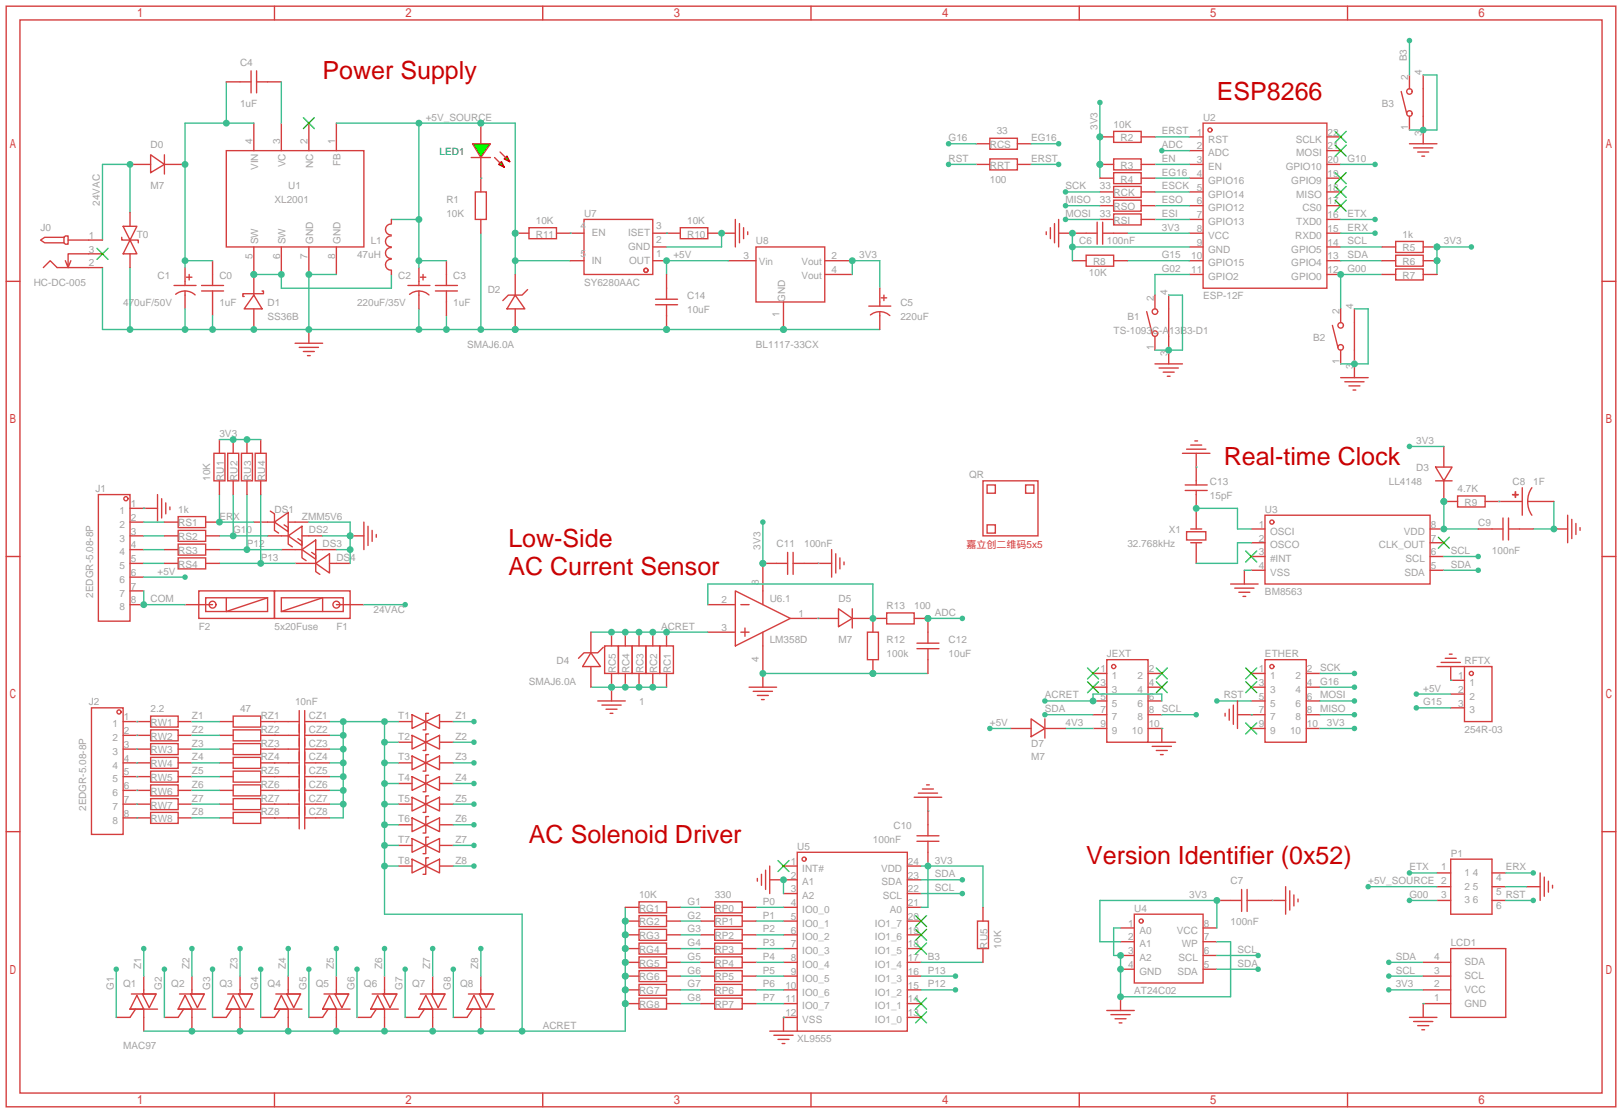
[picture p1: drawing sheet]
<svg xmlns="http://www.w3.org/2000/svg" width="299mm" height="205mm" viewBox="0 0 299 205" stroke-linecap="round" stroke-linejoin="round" font-family="sans-serif">
<defs><g id="words">
<g font-size="4.6" fill="#c00">
<text x="59.6" y="14.7">Power Supply</text>
<text x="224.7" y="18.5">ESP8266</text>
<text x="225.9" y="85.8">Real-time Clock</text>
<text x="93.9" y="101">Low-Side</text>
<text x="93.9" y="106.1">AC Current Sensor</text>
<text x="97.7" y="155.6">AC Solenoid Driver</text>
<text x="200.5" y="159.4">Version Identifier (0x52)</text>
</g>
<g font-size="1.8" fill="#a2a2a2">
<text x="259.8" y="11.3" transform="rotate(-90 259.8 11.3)">B3</text>
<text x="44.3" y="12.1">C4</text>
<text x="260" y="14.9" transform="rotate(-90 260 14.9)">2</text>
<text x="262.5" y="13.8" transform="rotate(-90 262.5 13.8)">4</text>
<text x="44.3" y="19.7">1uF</text>
<text x="78.6" y="22.3">+5V_SOURCE</text>
<text x="205.6" y="23.5">10K</text>
<text x="222.1" y="22.3">U2</text>
<text x="255.1" y="19.7">B3</text>
<text x="27.8" y="27.4">D0</text>
<text x="46.6" y="26.5" transform="rotate(-90 46.6 26.5)">4</text>
<text x="51.7" y="26.5" transform="rotate(-90 51.7 26.5)">3</text>
<text x="56.8" y="26.5" transform="rotate(-90 56.8 26.5)">2</text>
<text x="61.9" y="26.5" transform="rotate(-90 61.9 26.5)">1</text>
<text x="175.1" y="26.1">G16</text>
<text x="175.1" y="29.9">RST</text>
<text x="182.8" y="27.4">RCS</text>
<text x="184" y="24.8">33</text>
<text x="190.4" y="26.1">EG16</text>
<text x="190.4" y="29.9">ERST</text>
<text x="202.6" y="24" transform="rotate(-90 202.6 24)">3V3</text>
<text x="206.9" y="26.1">R2</text>
<text x="214.5" y="24.8">ERST</text>
<text x="214.5" y="27.4">ADC</text>
<text x="214.5" y="29.9">EN</text>
<text x="221" y="25">1</text>
<text x="221" y="27.6">2</text>
<text x="223.1" y="26.3">RST</text>
<text x="223.1" y="28.9">ADC</text>
<text x="239.2" y="26.3">SCLK</text>
<text x="239.3" y="28.9">MOSI</text>
<text x="245.1" y="27.6">21</text>
<text x="245.1" y="25">22</text>
<text x="248.8" y="29.9">G10</text>
<text x="260" y="24" transform="rotate(-90 260 24)">1</text>
<text x="262.5" y="25" transform="rotate(-90 262.5 25)">3</text>
<text x="27.8" y="35">M7</text>
<text x="47.6" y="31.4" transform="rotate(-90 47.6 31.4)">VIN</text>
<text x="52.7" y="30.9" transform="rotate(-90 52.7 30.9)">VC</text>
<text x="53.2" y="35">U1</text>
<text x="57.8" y="31" transform="rotate(-90 57.8 31)">NC</text>
<text x="62.9" y="30.7" transform="rotate(-90 62.9 30.7)">FB</text>
<text x="182.8" y="31.2">RRT</text>
<text x="182.8" y="33.7">100</text>
<text x="196.7" y="35">SCK</text>
<text x="203.1" y="35">33</text>
<text x="206.9" y="31.2">R3</text>
<text x="206.9" y="33.7">R4</text>
<text x="214.5" y="32.4">EG16</text>
<text x="214.5" y="35">ESCK</text>
<text x="221" y="30.1">3</text>
<text x="221" y="32.7">4</text>
<text x="221" y="35.2">5</text>
<text x="223.1" y="31.4">EN</text>
<text x="223.1" y="33.9">GPIO16</text>
<text x="237.4" y="31.4">GPIO10</text>
<text x="238.4" y="33.9">GPIO9</text>
<text x="245.1" y="35.2">18</text>
<text x="245.1" y="32.7">19</text>
<text x="245.1" y="30.1">20</text>
<text x="18.5" y="38" transform="rotate(-90 18.5 38)">24VAC</text>
<text x="50.7" y="37.5">XL2001</text>
<text x="82.4" y="37.5">R1</text>
<text x="82.4" y="40.1">10K</text>
<text x="98.9" y="41.3">10K</text>
<text x="107.8" y="40.1">U7</text>
<text x="126.9" y="41.3">10K</text>
<text x="196.7" y="37.5">MISO</text>
<text x="196.7" y="40.1">MOSI</text>
<text x="203.1" y="37.5">33</text>
<text x="203.1" y="40.1">33</text>
<text x="205.6" y="36.2">RCK</text>
<text x="205.6" y="38.8">RSO</text>
<text x="205.6" y="41.3">RSI</text>
<text x="214.5" y="37.5">ESO</text>
<text x="214.5" y="40.1">ESI</text>
<text x="221" y="37.7">6</text>
<text x="221" y="40.3">7</text>
<text x="223.1" y="36.5">GPIO14</text>
<text x="223.1" y="39">GPIO12</text>
<text x="223.1" y="41.6">GPIO13</text>
<text x="239.3" y="41.6">TXD0</text>
<text x="239.3" y="36.5">MISO</text>
<text x="240.4" y="39">CS0</text>
<text x="245.1" y="40.3">16</text>
<text x="245.1" y="37.7">17</text>
<text x="248.8" y="40.1">ETX</text>
<text x="7.5" y="42.6">J0</text>
<text x="16.4" y="44.1">1</text>
<text x="16.4" y="46.6">3</text>
<text x="25.3" y="43.9">T0</text>
<text x="46.6" y="47.9" transform="rotate(-90 46.6 47.9)">5</text>
<text x="47.6" y="45.1" transform="rotate(-90 47.6 45.1)">SW</text>
<text x="51.7" y="47.9" transform="rotate(-90 51.7 47.9)">6</text>
<text x="52.7" y="45.1" transform="rotate(-90 52.7 45.1)">SW</text>
<text x="56.8" y="47.9" transform="rotate(-90 56.8 47.9)">7</text>
<text x="57.8" y="45.1" transform="rotate(-90 57.8 45.1)">GND</text>
<text x="61.9" y="47.9" transform="rotate(-90 61.9 47.9)">8</text>
<text x="62.9" y="45.1" transform="rotate(-90 62.9 45.1)">GND</text>
<text x="65.9" y="47.7">47uH</text>
<text x="68.5" y="45.1">L1</text>
<text x="98.9" y="43.9">R11</text>
<text x="107.2" y="42.3">4</text>
<text x="107.2" y="47.4">5</text>
<text x="109.2" y="43.6">EN</text>
<text x="116" y="43.6">ISET</text>
<text x="116" y="46.1">GND</text>
<text x="121.1" y="47.4">1</text>
<text x="121.1" y="44.9">2</text>
<text x="121.1" y="42.3">3</text>
<text x="124.3" y="47.7">+5V</text>
<text x="126.9" y="43.9">R10</text>
<text x="137.3" y="47.9">3</text>
<text x="139.6" y="45.1">U8</text>
<text x="153.5" y="47.9">2</text>
<text x="158.6" y="47.7">3V3</text>
<text x="199.3" y="45.1">C6</text>
<text x="204.3" y="45.1">100nF</text>
<text x="214.5" y="42.6">3V3</text>
<text x="214.5" y="47.7">G15</text>
<text x="219.9" y="47.9">10</text>
<text x="221" y="42.8">8</text>
<text x="221" y="45.4">9</text>
<text x="223.1" y="44.1">VCC</text>
<text x="223.1" y="46.6">GND</text>
<text x="238.4" y="46.6">GPIO5</text>
<text x="239.1" y="44.1">RXD0</text>
<text x="245.1" y="47.9">13</text>
<text x="245.1" y="45.4">14</text>
<text x="245.1" y="42.8">15</text>
<text x="248.8" y="47.7">SDA</text>
<text x="248.8" y="45.1">SCL</text>
<text x="248.8" y="42.6">ERX</text>
<text x="259" y="46.4">R5</text>
<text x="259" y="43.9">1k</text>
<text x="266.6" y="45.1">3V3</text>
<text x="6.2" y="52.8">HC-DC-005</text>
<text x="16.4" y="49.2">2</text>
<text x="29.1" y="51.5">C1</text>
<text x="40.5" y="51.5">C0</text>
<text x="73.5" y="51.5">C2</text>
<text x="83.7" y="51.5">C3</text>
<text x="107.8" y="52.8">SY6280AAC</text>
<text x="109.2" y="48.7">IN</text>
<text x="116.2" y="48.7">OUT</text>
<text x="140.1" y="48.9">Vin</text>
<text x="148" y="48.9">Vout</text>
<text x="148" y="51.5">Vout</text>
<text x="153.5" y="50.4">4</text>
<text x="201.1" y="51">10K</text>
<text x="201.8" y="48.9">R8</text>
<text x="214.5" y="50.2">G02</text>
<text x="219.9" y="50.4">11</text>
<text x="223.1" y="49.2">GPIO15</text>
<text x="223.1" y="51.7">GPIO2</text>
<text x="238.4" y="51.7">GPIO0</text>
<text x="238.4" y="49.2">GPIO4</text>
<text x="245.1" y="50.4">12</text>
<text x="248.8" y="50.2">G00</text>
<text x="259" y="51.5">R7</text>
<text x="259" y="48.9">R6</text>
<text x="22.7" y="56.6">470uF/50V</text>
<text x="40.5" y="56.6">1uF</text>
<text x="49.4" y="56.6">D1</text>
<text x="49.4" y="59.1">SS36B</text>
<text x="65.9" y="56.6">220uF/35V</text>
<text x="83.7" y="56.6">1uF</text>
<text x="90" y="54">D2</text>
<text x="126.9" y="55.3">C14</text>
<text x="126.9" y="57.8">10uF</text>
<text x="143.9" y="58.5" transform="rotate(-90 143.9 58.5)">1</text>
<text x="145" y="55.7" transform="rotate(-90 145 55.7)">GND</text>
<text x="166.2" y="56.6">C5</text>
<text x="166.2" y="59.1">220uF</text>
<text x="208.2" y="59.1">B1</text>
<text x="213" y="55.5" transform="rotate(-90 213 55.5)">2</text>
<text x="215.5" y="54.5" transform="rotate(-90 215.5 54.5)">4</text>
<text x="222.1" y="55.3">ESP-12F</text>
<text x="247.3" y="58" transform="rotate(-90 247.3 58)">2</text>
<text x="249.8" y="57" transform="rotate(-90 249.8 57)">4</text>
<text x="86.2" y="64.2">SMAJ6.0A</text>
<text x="139.6" y="64.2">BL1117-33CX</text>
<text x="205.6" y="61.6">TS-1093C-A13B3-D1</text>
<text x="213" y="64.7" transform="rotate(-90 213 64.7)">1</text>
<text x="215.5" y="65.7" transform="rotate(-90 215.5 65.7)">3</text>
<text x="242.4" y="62.9">B2</text>
<text x="247.3" y="67.2" transform="rotate(-90 247.3 67.2)">1</text>
<text x="249.8" y="68.2" transform="rotate(-90 249.8 68.2)">3</text>
<text x="40.5" y="80.7">3V3</text>
<text x="261.5" y="82">3V3</text>
<text x="38.8" y="88.8" transform="rotate(-90 38.8 88.8)">10K</text>
<text x="41.3" y="88.8" transform="rotate(-90 41.3 88.8)">RU1</text>
<text x="43.9" y="88.8" transform="rotate(-90 43.9 88.8)">RU2</text>
<text x="46.4" y="88.8" transform="rotate(-90 46.4 88.8)">RU3</text>
<text x="48.9" y="88.8" transform="rotate(-90 48.9 88.8)">RU4</text>
<text x="178.9" y="88.3">QR</text>
<text x="223.4" y="89.6">C13</text>
<text x="256.4" y="89.6">LL4148</text>
<text x="261.5" y="87">D3</text>
<text x="279.3" y="89.6">C8</text>
<text x="283.1" y="89.6">1F</text>
<text x="17.7" y="90.9">J1</text>
<text x="22" y="94.9">1</text>
<text x="24.1" y="93.6">1</text>
<text x="32.9" y="94.7">1k</text>
<text x="40.5" y="95.9">ERX</text>
<text x="50.7" y="94.7">DS1</text>
<text x="55.8" y="95.9">ZMM5V6</text>
<text x="223.4" y="92.1">15pF</text>
<text x="233.6" y="94.7">U3</text>
<text x="269.1" y="90.9">4.7K</text>
<text x="270.4" y="93.4">R9</text>
<text x="22" y="97.4">2</text>
<text x="22" y="100">3</text>
<text x="24.1" y="96.2">2</text>
<text x="24.1" y="98.7">3</text>
<text x="24.1" y="101.2">4</text>
<text x="32.9" y="97.2">RS1</text>
<text x="32.9" y="99.7">RS2</text>
<text x="43.1" y="98.5">G10</text>
<text x="45.6" y="101">P12</text>
<text x="57" y="98.5">DS2</text>
<text x="59.6" y="101">DS3</text>
<text x="140.4" y="101.5" transform="rotate(-90 140.4 101.5)">3V3</text>
<text x="143.4" y="101">C11</text>
<text x="148.5" y="101">100nF</text>
<text x="208.2" y="101">32.768kHz</text>
<text x="215.8" y="98.5">X1</text>
<text x="232.4" y="97.4">1</text>
<text x="232.4" y="100">2</text>
<text x="234.5" y="98.7">OSCI</text>
<text x="234.5" y="101.2">OSCO</text>
<text x="254.6" y="101.2">CLK_OUT</text>
<text x="259.2" y="98.7">VDD</text>
<text x="264.2" y="100">7</text>
<text x="264.2" y="97.4">8</text>
<text x="272.9" y="97.2">C9</text>
<text x="22" y="102.5">4</text>
<text x="22" y="105.1">5</text>
<text x="22" y="107.6">6</text>
<text x="24.1" y="103.8">5</text>
<text x="24.1" y="106.3">6</text>
<text x="29.1" y="106.1">+5V</text>
<text x="32.9" y="102.3">RS3</text>
<text x="32.9" y="104.8">RS4</text>
<text x="48.1" y="103.6">P13</text>
<text x="62.1" y="103.6">DS4</text>
<text x="232.4" y="102.5">3</text>
<text x="232.4" y="105.1">4</text>
<text x="234.5" y="103.8">#INT</text>
<text x="234.5" y="106.3">VSS</text>
<text x="259.3" y="106.3">SDA</text>
<text x="259.5" y="103.8">SCL</text>
<text x="264.2" y="105.1">5</text>
<text x="264.2" y="102.5">6</text>
<text x="267.8" y="102.3">SCL</text>
<text x="267.8" y="104.8">SDA</text>
<text x="275.5" y="102.3">100nF</text>
<text x="17.2" y="110.4" transform="rotate(-90 17.2 110.4)">2EDGR-5.08-8P</text>
<text x="22" y="110.1">7</text>
<text x="22" y="112.7">8</text>
<text x="24.1" y="108.9">7</text>
<text x="24.1" y="111.4">8</text>
<text x="27.8" y="111.2">COM</text>
<text x="69" y="113.2">24VAC</text>
<text x="133.2" y="111.4">2</text>
<text x="140.1" y="108.1" transform="rotate(-90 140.1 108.1)">8</text>
<text x="142.1" y="111.2">U6.1</text>
<text x="147.4" y="113.9">1</text>
<text x="154.8" y="111.2">D5</text>
<text x="163.7" y="112.4">R13</text>
<text x="168.8" y="112.4">100</text>
<text x="172.6" y="113.7">ADC</text>
<text x="233.6" y="109.9">BM8563</text>
<text x="36.7" y="116.3">F2</text>
<text x="50.7" y="116.3">5x20Fuse</text>
<text x="62.1" y="116.3">F1</text>
<text x="122" y="116.3">ACRET</text>
<text x="133.2" y="116.5">3</text>
<text x="142.1" y="118.8">LM358D</text>
<text x="154.8" y="118.8">M7</text>
<text x="163.7" y="118.8">R12</text>
<text x="175.1" y="118.8">C12</text>
<text x="102.7" y="122.6">D4</text>
<text x="113.7" y="124.3" transform="rotate(-90 113.7 124.3)">RC5</text>
<text x="116.3" y="124.3" transform="rotate(-90 116.3 124.3)">RC4</text>
<text x="118.8" y="124.3" transform="rotate(-90 118.8 124.3)">RC3</text>
<text x="121.3" y="124.3" transform="rotate(-90 121.3 124.3)">RC2</text>
<text x="123.9" y="124.3" transform="rotate(-90 123.9 124.3)">RC1</text>
<text x="140.1" y="122.3" transform="rotate(-90 140.1 122.3)">4</text>
<text x="163.7" y="121.3">100k</text>
<text x="175.1" y="121.3">10uF</text>
<text x="203.2" y="124.1">1</text>
<text x="204.3" y="121.3">JEXT</text>
<text x="205.3" y="125.4">1</text>
<text x="210" y="125.4">2</text>
<text x="212.1" y="124.1">2</text>
<text x="232.4" y="124.1">1</text>
<text x="233.6" y="121.3">ETHER</text>
<text x="234.5" y="125.4">1</text>
<text x="239.2" y="125.4">2</text>
<text x="241.3" y="124.1">2</text>
<text x="243.7" y="123.9">SCK</text>
<text x="269.2" y="125.4">1</text>
<text x="270.4" y="122.6">RFTX</text>
<text x="16.4" y="130.2">J2</text>
<text x="27.8" y="131.5">2.2</text>
<text x="44.3" y="131.5">47</text>
<text x="54.5" y="130.2">10nF</text>
<text x="97.7" y="126.4">SMAJ6.0A</text>
<text x="118" y="130.2">1</text>
<text x="192.9" y="129">ACRET</text>
<text x="192.9" y="131.5">SDA</text>
<text x="203.2" y="126.6">3</text>
<text x="203.2" y="129.2">5</text>
<text x="203.2" y="131.7">7</text>
<text x="205.3" y="127.9">3</text>
<text x="205.3" y="130.5">5</text>
<text x="210" y="130.5">6</text>
<text x="210" y="127.9">4</text>
<text x="212.1" y="131.7">8</text>
<text x="212.1" y="129.2">6</text>
<text x="212.1" y="126.6">4</text>
<text x="214.5" y="131.5">SCL</text>
<text x="225.9" y="129">RST</text>
<text x="232.4" y="126.6">3</text>
<text x="232.4" y="129.2">5</text>
<text x="232.4" y="131.7">7</text>
<text x="234.5" y="127.9">3</text>
<text x="234.5" y="130.5">5</text>
<text x="239.2" y="130.5">6</text>
<text x="239.2" y="127.9">4</text>
<text x="241.3" y="131.7">8</text>
<text x="241.3" y="129.2">6</text>
<text x="241.3" y="126.6">4</text>
<text x="243.7" y="126.4">G16</text>
<text x="243.7" y="129">MOSI</text>
<text x="243.7" y="131.5">MISO</text>
<text x="262.8" y="127.7">+5V</text>
<text x="262.8" y="130.2">G15</text>
<text x="269.2" y="127.9">2</text>
<text x="269.2" y="130.5">3</text>
<text x="271.3" y="126.6">1</text>
<text x="271.3" y="129.2">2</text>
<text x="271.3" y="131.7">3</text>
<text x="20.8" y="134.3">1</text>
<text x="20.8" y="136.8">2</text>
<text x="22.9" y="133">1</text>
<text x="22.9" y="135.5">2</text>
<text x="27.8" y="134">RW1</text>
<text x="27.8" y="136.6">RW2</text>
<text x="35.4" y="132.8">Z1</text>
<text x="35.4" y="135.3">Z2</text>
<text x="35.4" y="137.8">Z3</text>
<text x="48.1" y="132.8">RZ1</text>
<text x="48.1" y="135.3">RZ2</text>
<text x="48.1" y="137.8">RZ3</text>
<text x="57" y="132.8">CZ1</text>
<text x="57" y="135.3">CZ2</text>
<text x="57" y="137.8">CZ3</text>
<text x="73.5" y="132.8">T1</text>
<text x="73.5" y="136.6">T2</text>
<text x="84.1" y="132.8">Z1</text>
<text x="84.1" y="136.6">Z2</text>
<text x="182.8" y="134">+5V</text>
<text x="190.4" y="137.8">D7</text>
<text x="196.7" y="134">4V3</text>
<text x="203.2" y="134.3">9</text>
<text x="205.3" y="133">7</text>
<text x="205.3" y="135.5">9</text>
<text x="209" y="135.5">10</text>
<text x="210" y="133">8</text>
<text x="212.1" y="134.3">10</text>
<text x="232.4" y="134.3">9</text>
<text x="234.5" y="133">7</text>
<text x="234.5" y="135.5">9</text>
<text x="238.2" y="135.5">10</text>
<text x="239.2" y="133">8</text>
<text x="241.3" y="134.3">10</text>
<text x="245" y="134">3V3</text>
<text x="270.4" y="135.3">254R-03</text>
<text x="20.8" y="139.3">3</text>
<text x="20.8" y="141.9">4</text>
<text x="22.9" y="138.1">3</text>
<text x="22.9" y="140.6">4</text>
<text x="22.9" y="143.2">5</text>
<text x="27.8" y="139.1">RW3</text>
<text x="27.8" y="141.7">RW4</text>
<text x="35.4" y="140.4">Z4</text>
<text x="35.4" y="142.9">Z5</text>
<text x="48.1" y="140.4">RZ4</text>
<text x="48.1" y="142.9">RZ5</text>
<text x="57" y="140.4">CZ4</text>
<text x="57" y="142.9">CZ5</text>
<text x="73.5" y="140.4">T3</text>
<text x="84.1" y="140.4">Z3</text>
<text x="190.4" y="140.4">M7</text>
<text x="15.9" y="149.7" transform="rotate(-90 15.9 149.7)">2EDGR-5.08-8P</text>
<text x="20.8" y="144.4">5</text>
<text x="20.8" y="147">6</text>
<text x="20.8" y="149.5">7</text>
<text x="22.9" y="145.7">6</text>
<text x="22.9" y="148.2">7</text>
<text x="27.8" y="144.2">RW5</text>
<text x="27.8" y="146.7">RW6</text>
<text x="27.8" y="149.3">RW7</text>
<text x="35.4" y="145.5">Z6</text>
<text x="35.4" y="148">Z7</text>
<text x="48.1" y="145.5">RZ6</text>
<text x="48.1" y="148">RZ7</text>
<text x="57" y="145.5">CZ6</text>
<text x="57" y="148">CZ7</text>
<text x="73.5" y="144.2">T4</text>
<text x="73.5" y="148">T5</text>
<text x="84.1" y="144.2">Z4</text>
<text x="84.1" y="148">Z5</text>
<text x="20.8" y="152">8</text>
<text x="22.9" y="150.8">8</text>
<text x="27.8" y="151.8">RW8</text>
<text x="35.4" y="150.5">Z8</text>
<text x="48.1" y="150.5">RZ8</text>
<text x="57" y="150.5">CZ8</text>
<text x="73.5" y="151.8">T6</text>
<text x="73.5" y="155.6">T7</text>
<text x="84.1" y="151.8">Z6</text>
<text x="84.1" y="155.6">Z7</text>
<text x="161.2" y="155.6">100nF</text>
<text x="165" y="153.1">C10</text>
<text x="73.5" y="159.4">T8</text>
<text x="84.1" y="159.4">Z8</text>
<text x="146" y="159.7">1</text>
<text x="147.2" y="156.9">U5</text>
<text x="148.1" y="160.9">INT#</text>
<text x="162.7" y="160.9">VDD</text>
<text x="167.6" y="159.7">24</text>
<text x="172.6" y="159.4">3V3</text>
<text x="172.6" y="162">SDA</text>
<text x="260.2" y="160.7">ETX</text>
<text x="266.1" y="160.7">1</text>
<text x="267.8" y="158.2">P1</text>
<text x="270.4" y="161.7">1</text>
<text x="271.9" y="161.7">4</text>
<text x="278" y="160.7">ERX</text>
<text x="118" y="165.8">10K</text>
<text x="126.9" y="167.1">G1</text>
<text x="132" y="165.8">330</text>
<text x="140.8" y="167.1">P0</text>
<text x="146" y="162.2">2</text>
<text x="146" y="164.7">3</text>
<text x="146" y="167.3">4</text>
<text x="148.1" y="163.5">A1</text>
<text x="148.1" y="166">A2</text>
<text x="162.8" y="163.5">SDA</text>
<text x="163" y="166">SCL</text>
<text x="167.6" y="167.3">21</text>
<text x="167.6" y="164.7">22</text>
<text x="167.6" y="162.2">23</text>
<text x="172.6" y="164.5">SCL</text>
<text x="219.6" y="165.8">3V3</text>
<text x="227.2" y="163.2">C7</text>
<text x="252.6" y="163.2">+5V_SOURCE 2</text>
<text x="260.2" y="165.8">G00</text>
<text x="266.1" y="165.8">3</text>
<text x="270.4" y="164.3">2</text>
<text x="270.4" y="166.8">3</text>
<text x="271.9" y="164.3">5</text>
<text x="271.9" y="166.8">6</text>
<text x="276.2" y="162.7">4</text>
<text x="276.2" y="165.3">5</text>
<text x="276.2" y="167.8">6</text>
<text x="278" y="165.8">RST</text>
<text x="118" y="168.3">RG1</text>
<text x="118" y="170.9">RG2</text>
<text x="118" y="173.4">RG3</text>
<text x="126.9" y="169.6">G2</text>
<text x="126.9" y="172.1">G3</text>
<text x="132" y="168.3">RP0</text>
<text x="132" y="170.9">RP1</text>
<text x="132" y="173.4">RP2</text>
<text x="140.8" y="169.6">P1</text>
<text x="140.8" y="172.1">P2</text>
<text x="146" y="169.8">5</text>
<text x="146" y="172.4">6</text>
<text x="148.1" y="168.6">IO0_0</text>
<text x="148.1" y="171.1">IO0_1</text>
<text x="148.1" y="173.6">IO0_2</text>
<text x="161.5" y="173.6">IO1_6</text>
<text x="161.5" y="171.1">IO1_7</text>
<text x="164.3" y="168.6">A0</text>
<text x="167.6" y="172.4">19</text>
<text x="167.6" y="169.8">20</text>
<text x="208.3" y="171.1">1</text>
<text x="208.3" y="173.6">2</text>
<text x="209.4" y="168.3">U4</text>
<text x="210.4" y="172.4">A0</text>
<text x="217.3" y="172.4">VCC</text>
<text x="222.2" y="173.6">7</text>
<text x="222.2" y="171.1">8</text>
<text x="227.2" y="170.9">100nF</text>
<text x="26.1" y="178.9" transform="rotate(-90 26.1 178.9)">Z1</text>
<text x="35" y="178.9" transform="rotate(-90 35 178.9)">Z2</text>
<text x="43.9" y="178.9" transform="rotate(-90 43.9 178.9)">Z3</text>
<text x="52.8" y="178.9" transform="rotate(-90 52.8 178.9)">Z4</text>
<text x="61.6" y="178.9" transform="rotate(-90 61.6 178.9)">Z5</text>
<text x="70.5" y="178.9" transform="rotate(-90 70.5 178.9)">Z6</text>
<text x="79.4" y="178.9" transform="rotate(-90 79.4 178.9)">Z7</text>
<text x="88.3" y="178.9" transform="rotate(-90 88.3 178.9)">Z8</text>
<text x="118" y="175.9">RG4</text>
<text x="118" y="178.5">RG5</text>
<text x="126.9" y="174.7">G4</text>
<text x="126.9" y="177.2">G5</text>
<text x="126.9" y="179.8">G6</text>
<text x="132" y="175.9">RP3</text>
<text x="132" y="178.5">RP4</text>
<text x="140.8" y="174.7">P3</text>
<text x="140.8" y="177.2">P4</text>
<text x="140.8" y="179.8">P5</text>
<text x="146" y="174.9">7</text>
<text x="146" y="177.4">8</text>
<text x="146" y="180">9</text>
<text x="148.1" y="176.2">IO0_3</text>
<text x="148.1" y="178.7">IO0_4</text>
<text x="161.5" y="178.7">IO1_4</text>
<text x="161.5" y="176.2">IO1_5</text>
<text x="167.6" y="180">16</text>
<text x="167.6" y="177.4">17</text>
<text x="167.6" y="174.9">18</text>
<text x="171.3" y="179.8">P13</text>
<text x="171.3" y="177.2">B3</text>
<text x="182.3" y="175.1" transform="rotate(-90 182.3 175.1)">RU5</text>
<text x="184.8" y="175.1" transform="rotate(-90 184.8 175.1)">10K</text>
<text x="208.3" y="176.2">3</text>
<text x="208.3" y="178.7">4</text>
<text x="210.4" y="174.9">A1</text>
<text x="210.4" y="177.4">A2</text>
<text x="210.4" y="180">GND</text>
<text x="217.4" y="180">SDA</text>
<text x="217.6" y="177.4">SCL</text>
<text x="218.2" y="174.9">WP</text>
<text x="222.2" y="178.7">5</text>
<text x="222.2" y="176.2">6</text>
<text x="228.5" y="175.9">SCL</text>
<text x="228.5" y="178.5">SDA</text>
<text x="257.7" y="179.8">SCL</text>
<text x="257.7" y="177.2">SDA</text>
<text x="264.8" y="177.2">4</text>
<text x="264.8" y="179.8">3</text>
<text x="267.8" y="174.7">LCD1</text>
<text x="270.4" y="178.2">SDA</text>
<text x="21" y="182.8" transform="rotate(-90 21 182.8)">G1</text>
<text x="22.7" y="182.3">Q1</text>
<text x="29.9" y="182.8" transform="rotate(-90 29.9 182.8)">G2</text>
<text x="31.6" y="182.3">Q2</text>
<text x="38.8" y="182.8" transform="rotate(-90 38.8 182.8)">G3</text>
<text x="40.5" y="182.3">Q3</text>
<text x="47.7" y="182.8" transform="rotate(-90 47.7 182.8)">G4</text>
<text x="49.4" y="182.3">Q4</text>
<text x="56.6" y="182.8" transform="rotate(-90 56.6 182.8)">G5</text>
<text x="58.3" y="182.3">Q5</text>
<text x="65.5" y="182.8" transform="rotate(-90 65.5 182.8)">G6</text>
<text x="67.2" y="182.3">Q6</text>
<text x="74.3" y="182.8" transform="rotate(-90 74.3 182.8)">G7</text>
<text x="76.1" y="182.3">Q7</text>
<text x="83.2" y="182.8" transform="rotate(-90 83.2 182.8)">G8</text>
<text x="85" y="182.3">Q8</text>
<text x="118" y="181">RG6</text>
<text x="118" y="183.6">RG7</text>
<text x="126.9" y="182.3">G7</text>
<text x="126.9" y="184.8">G8</text>
<text x="132" y="181">RP5</text>
<text x="132" y="183.6">RP6</text>
<text x="140.8" y="182.3">P6</text>
<text x="140.8" y="184.8">P7</text>
<text x="145" y="182.5">10</text>
<text x="145" y="185.1">11</text>
<text x="148.1" y="181.3">IO0_5</text>
<text x="148.1" y="183.8">IO0_6</text>
<text x="161.5" y="183.8">IO1_2</text>
<text x="161.5" y="181.3">IO1_3</text>
<text x="167.6" y="185.1">14</text>
<text x="167.6" y="182.5">15</text>
<text x="171.3" y="182.3">P12</text>
<text x="209.4" y="183.6">AT24C02</text>
<text x="257.7" y="182.3">3V3</text>
<text x="264.8" y="182.3">2</text>
<text x="264.8" y="184.8">1</text>
<text x="270.4" y="180.8">SCL</text>
<text x="270.4" y="183.3">VCC</text>
<text x="270.4" y="185.8">GND</text>
<text x="100.2" y="189.9">ACRET</text>
<text x="118" y="186.1">RG8</text>
<text x="132" y="186.1">RP7</text>
<text x="145" y="187.6">12</text>
<text x="148.1" y="186.3">IO0_7</text>
<text x="148.1" y="188.9">VSS</text>
<text x="161.5" y="188.9">IO1_0</text>
<text x="161.5" y="186.3">IO1_1</text>
<text x="167.6" y="187.6">13</text>
<text x="22.7" y="193.7">MAC97</text>
<text x="147.2" y="192.5">XL9555</text>
</g>
<text font-size="1.8" fill="#000080" x="81.2" y="28.6">LED1</text>
<text font-size="1.8" fill="#d43d3d" x="178.4" y="101.3">嘉立创二维码5x5</text>
</g></defs>
<g fill="none" stroke="#d43d3d" stroke-width=".25">
<path d="M1.1 1.1h297.2v203.2h-297.2zM3.7 3.7h292.1v198.1h-292.1zM50.7 1.1v2.6M100.2 1.1v2.6M149.7 1.1v2.6M199.3 1.1v2.6M248.8 1.1v2.6M41.8 27.8h25.4v17.8h-25.4zM46.9 22.7v5.1M51.9 22.7v5.1M57 22.7v5.1M62.1 22.7v5.1"/>
<path d="M1.1 51.9h2.6M46.9 45.6v5.1M51.9 45.6v5.1M57 45.6v5.1M62.1 45.6v5.1M295.8 51.9h2.5M1.1 102.7h2.6M295.8 102.7h2.5M1.1 153.5h2.6M295.8 153.5h2.5M50.7 201.8v2.5M100.2 201.8v2.5"/>
<path d="M149.7 201.8v2.5M199.3 201.8v2.5M248.8 201.8v2.5"/>
</g>
<path d="M56 21.7l2 2M58 21.7l-2 2" fill="none" stroke="#3c3" stroke-width=".25"/>
<path d="M46.9 50.7h5v2.5h20.4v-2.5" fill="none" stroke="#3dbd91" stroke-width=".25"/>
<g fill="#3dbd91">
<circle cx="51.9" cy="50.7" r=".63"/>
<circle cx="46.9" cy="50.7" r=".63"/>
</g>
<path d="M46.9 50.7v3.8M46.9 57v3.8" fill="none" stroke="#d43d3d" stroke-width=".25"/>
<circle cx="46.9" cy="50.7" r=".63" fill="#3dbd91"/>
<g fill="none" stroke="#d43d3d" stroke-width=".25">
<path d="M24 30.4h3.8M27.8 28.6l2.6 1.8-2.6 1.5zM30.4 30.4h3.8M30.4 28.6v3.5M32.1 52.7h4.1M32.4 54.3a2.74 2.74 0 0 1 3.6 .1M34.2 49.4v3.3M34.2 53.7v3.3M34.4 51.2h1M34.9 50.7v1M37.2 52.7h4.1M37.2 53.7h4.1"/>
<path d="M39.2 48.1v4.6M39.2 53.7v4.6M46.9 54.5l1.5 2.5h-3.3zM48.4 53.7h.2v.5h-3.8v.5h.3M133.2 43.1h2.6M135.8 40.5v5.1M136.5 41.3v3.5M137.3 42v2.1M138 42.8v.5M54.5 63.4h5.1M55.2 64.1h3.6M56 64.9h2"/>
<path d="M56.8 65.7h.5M57 60.8v2.6"/>
</g>
<path d="M41.8 15.1v7.6M46.9 22.7h-12.7v26.7M34.2 48.1h5" fill="none" stroke="#3dbd91" stroke-width=".25"/>
<g fill="#3dbd91">
<circle cx="34.2" cy="48.1" r=".63"/>
<circle cx="34.2" cy="30.4" r=".63"/>
<circle cx="41.8" cy="22.7" r=".63"/>
</g>
<path d="M41.8 15.1h4.6M46.4 13.1v4M47.4 15.1h4.5M47.4 13.1v4" fill="none" stroke="#d43d3d" stroke-width=".25"/>
<path d="M51.9 15.1v7.6M18.9 49.4v11.4h143.5M24 49.4v11.4M34.2 57v3.8M39.2 58.3v2.5M62.1 50.7h-5.1v10.1M77.3 57v3.8M82.4 58.3v2.5M88.8 43.1v17.7" fill="none" stroke="#3dbd91" stroke-width=".25"/>
<g fill="#3dbd91">
<circle cx="57" cy="50.7" r=".63"/>
<circle cx="57" cy="60.8" r=".63"/>
<circle cx="46.9" cy="60.8" r=".63"/>
<circle cx="39.2" cy="60.8" r=".63"/>
<circle cx="34.2" cy="60.8" r=".63"/>
<circle cx="24" cy="60.8" r=".63"/>
<circle cx="77.3" cy="60.8" r=".63"/>
<circle cx="82.4" cy="60.8" r=".63"/>
<circle cx="88.8" cy="60.8" r=".63"/>
<circle cx="95.1" cy="60.8" r=".63"/>
<circle cx="123.1" cy="60.8" r=".63"/>
<circle cx="144.7" cy="60.8" r=".63"/>
</g>
<path d="M75.3 52.7h4.1M75.6 54.3a2.74 2.74 0 0 1 3.6 .1M77.3 49.4v3.3M77.3 53.7v3.3M77.6 51.2h1M78.1 50.7v1M80.4 52.7h4.1M80.4 53.7h4.1M82.4 48.1v4.6M82.4 53.7v4.6" fill="none" stroke="#d43d3d" stroke-width=".25"/>
<path d="M62.1 22.7h33v28M77.3 22.7v26.7M72.3 40.5h5M77.3 48.1h5.1M95.1 48.1h10.2" fill="none" stroke="#3dbd91" stroke-width=".25"/>
<g fill="#3dbd91">
<circle cx="77.3" cy="48.1" r=".63"/>
<circle cx="77.3" cy="40.5" r=".63"/>
<circle cx="77.3" cy="22.7" r=".63"/>
<circle cx="88.8" cy="22.7" r=".63"/>
<circle cx="95.1" cy="43.1" r=".63"/>
<circle cx="95.1" cy="48.1" r=".63"/>
</g>
<path d="M88.8 22.7v3.8M88.8 29.1v3.8" fill="none" stroke="#d43d3d" stroke-width=".25"/>
<circle cx="88.8" cy="22.7" r=".63" fill="#3dbd91"/>
<path d="M87 29.1h3.6" fill="none" stroke="#d43d3d" stroke-width=".25"/>
<path d="M87.2 26.5h3.4l-1.8 2.6z" fill="#0f0" stroke="#d43d3d" stroke-width=".25"/>
<g fill="#0f0" stroke="#a10000" stroke-width=".25">
<path d="M93.1 29.3l.5-.5 .5 1z"/>
<path d="M92.1 30.4l.5-.6 .5 1.1z"/>
</g>
<path d="M91.3 29.1l1 1M92.3 28.1l1 1" fill="none" stroke="#d43d3d" stroke-width=".25"/>
<path d="M24 39.2v-8.8h-5.1v13.9" fill="none" stroke="#3dbd91" stroke-width=".25"/>
<circle cx="24" cy="30.4" r=".63" fill="#3dbd91"/>
<g fill="none" stroke="#d43d3d" stroke-width=".25">
<path d="M219.6 25.3h2.5M219.6 27.8h2.5M219.6 30.4h2.5M219.6 32.9h2.5M219.6 35.4h2.5M219.6 38h2.5M222.1 22.7h22.9v30.5h-22.9zM245 25.3h2.5M245 27.8h2.5M245 30.4h2.5M245 32.9h2.5M245 35.4h2.5"/>
<path d="M245 38h2.5M219.6 40.5h2.5M219.6 43.1h2.5M219.6 45.6h2.5M219.6 48.1h2.5M219.6 50.7h2.5M245 40.5h2.5M245 43.1h2.5M245 45.6h2.5M245 48.1h2.5M245 50.7h2.5M231 97.7h2.6"/>
<path d="M233.6 95.1h30.4v12.7h-30.4zM264 97.7h2.6M231 100.2h2.6M231 102.7h2.6M231 105.3h2.6M264 100.2h2.6M264 102.7h2.6M264 105.3h2.6M144.7 159.9h2.5M147.2 157.4h20.3v33h-20.3zM167.5 159.9h2.6M144.7 162.4h2.5"/>
<path d="M144.7 165h2.5M144.7 167.5h2.5M144.7 170.1h2.5M144.7 172.6h2.5M144.7 175.1h2.5M144.7 177.7h2.5M167.5 162.4h2.6M167.5 165h2.6M167.5 167.5h2.6M167.5 170.1h2.6M167.5 172.6h2.6M167.5 175.1h2.6"/>
<path d="M167.5 177.7h2.6M206.9 171.3h2.5M206.9 173.9h2.5M206.9 176.4h2.5M206.9 178.9h2.5M209.4 168.8h12.7v12.7h-12.7zM222.1 171.3h2.6M222.1 173.9h2.6M222.1 176.4h2.6M222.1 178.9h2.6M144.7 180.2h2.5M144.7 182.8h2.5"/>
<path d="M144.7 185.3h2.5M144.7 187.8h2.5M167.5 180.2h2.6M167.5 182.8h2.6M167.5 185.3h2.6M167.5 187.8h2.6M204.3 186.6h5.1M205.1 187.3h3.6M205.9 188.1h2M206.6 188.8h.5M206.9 184v2.6"/>
<circle cx="223.4" cy="24" r=".38"/>
<circle cx="234.8" cy="96.4" r=".38"/>
<circle cx="148.5" cy="158.6" r=".38"/>
<circle cx="210.7" cy="170.1" r=".38"/>
</g>
<g fill="none" stroke="#3c3" stroke-width=".25">
<path d="M246.5 37l2 2M246.5 34.4l2 2M246.5 31.9l2 2M246.5 26.8l2 2M246.5 24.3l2 2M248.5 37l-2 2M248.5 34.4l-2 2M248.5 31.9l-2 2M248.5 26.8l-2 2M248.5 24.3l-2 2M265.6 99.2l2 2M267.6 99.2l-2 2"/>
<path d="M230 101.7l2 2.1M232 101.7l-2 2.1M143.6 158.9l2.1 2M145.7 158.9l-2.1 2M169 174.1l2.1 2M169 171.6l2.1 2M169 169l2.1 2.1M171.1 174.1l-2.1 2M171.1 171.6l-2.1 2M171.1 169l-2.1 2.1M169 186.8l2.1 2M169 184.3l2.1 2"/>
<path d="M171.1 186.8l-2.1 2M171.1 184.3l-2.1 2"/>
</g>
<path d="M208.2 43.1h11.4M224.7 171.3v-5.1h-21.6v7.7h3.8M224.7 176.4h7.6" fill="none" stroke="#3dbd91" stroke-width=".25"/>
<circle cx="232.3" cy="176.4" r=".51" fill="#3dbd91"/>
<path d="M224.7 178.9h7.6" fill="none" stroke="#3dbd91" stroke-width=".25"/>
<circle cx="232.3" cy="178.9" r=".51" fill="#3dbd91"/>
<path d="M139.6 45.6h12.7v10.2h-12.7zM144.7 55.8v5M234.8 166.2h2.6M237.4 163.7v5.1M238.1 164.5v3.5M238.9 165.2v2.1M239.6 166v.5" fill="none" stroke="#d43d3d" stroke-width=".25"/>
<circle cx="144.7" cy="60.8" r=".63" fill="#3dbd91"/>
<path d="M134.5 48.1h5.1M152.3 48.1h5.1M152.3 50.7h5.1" fill="none" stroke="#d43d3d" stroke-width=".25"/>
<path d="M157.4 50.7v-2.6h5v5.1" fill="none" stroke="#3dbd91" stroke-width=".25"/>
<circle cx="157.4" cy="48.1" r=".63" fill="#3dbd91"/>
<path d="M144.7 162.4v2.6" fill="none" stroke="#3dbd91" stroke-width=".25"/>
<path d="M142.1 162.4h2.6" fill="none" stroke="#d43d3d" stroke-width=".25"/>
<circle cx="144.7" cy="162.4" r=".63" fill="#3dbd91"/>
<path d="M142.1 159.9v5.1M139.8 162.2v.5M140.6 161.4v2M141.4 160.7v3.5M142.1 190.4h5.1M142.9 191.1h3.5M143.6 191.9h2.1M144.4 192.7h.5M144.7 187.8v2.6" fill="none" stroke="#d43d3d" stroke-width=".25"/>
<path d="M139.6 167.5h5.1M139.6 170.1h5.1M139.6 172.6h5.1M139.6 175.1h5.1M139.6 177.7h5.1M139.6 180.2h5.1M139.6 182.8h5.1M139.6 185.3h5.1M144.7 187.8h.1M170.1 182.8h6.3" fill="none" stroke="#3dbd91" stroke-width=".25"/>
<circle cx="176.4" cy="182.8" r=".51" fill="#3dbd91"/>
<path d="M170.1 180.2h6.3" fill="none" stroke="#3dbd91" stroke-width=".25"/>
<circle cx="176.4" cy="180.2" r=".51" fill="#3dbd91"/>
<path d="M220.9 93.9h7.6v3.8h2.5M229.7 105.3h1.3M266.6 102.7h6.3M170.1 159.9h11.4v7.6M171.3 159.9v7.6h-1.2M170.1 177.7h11.4" fill="none" stroke="#3dbd91" stroke-width=".25"/>
<path d="M227.2 107.8h5.1M228 108.6h3.5M228.7 109.3h2.1M229.5 110.1h.5M229.7 105.3v2.5M168.8 147.2h5.1M169.5 146.4h3.6M170.3 145.7h2M171.1 144.9h.5M171.3 147.2v2.5" fill="none" stroke="#d43d3d" stroke-width=".25"/>
<circle cx="272.9" cy="102.7" r=".51" fill="#3dbd91"/>
<path d="M266.6 105.3h6.3" fill="none" stroke="#3dbd91" stroke-width=".25"/>
<circle cx="272.9" cy="105.3" r=".51" fill="#3dbd91"/>
<path d="M265 86.2h3.1l-1.5 2.6zM265 88.8h3.1M266.6 82.4v3.8M266.6 88.8v3.8" fill="none" stroke="#d43d3d" stroke-width=".25"/>
<path d="M260.2 82.4h6.4" fill="none" stroke="#3dbd91" stroke-width=".25"/>
<circle cx="260.2" cy="82.4" r=".51" fill="#3dbd91"/>
<path d="M266.6 92.6v5.1h6.3" fill="none" stroke="#3dbd91" stroke-width=".25"/>
<g fill="#3dbd91">
<circle cx="266.6" cy="97.7" r=".63"/>
<circle cx="266.6" cy="92.6" r=".63"/>
</g>
<path d="M286.9 97.7h2.5M289.4 95.1v5.1M290.2 95.9v3.5M291 96.6v2.1M291.7 97.4v.5" fill="none" stroke="#d43d3d" stroke-width=".25"/>
<path d="M286.9 92.6v5.1h-3.8" fill="none" stroke="#3dbd91" stroke-width=".25"/>
<circle cx="286.9" cy="97.7" r=".63" fill="#3dbd91"/>
<path d="M7.5 44.3l.8-.5h3.5v1h-3.5zM8 49.4l1.3-1.3 1.2 1.3h8.4M11.8 43.8l.3-.2h.5v1.5h-.5l-.3-.3M12.6 44.3h6.3M13.1 48.1l-.5 1.3M18.9 46.9h-6.3v2.5l-.5-1.3" fill="none" stroke="#d43d3d" stroke-width=".25"/>
<path d="M17.9 45.8l2 2.1M19.9 45.8l-2 2.1" fill="none" stroke="#3c3" stroke-width=".25"/>
<path d="M213.2 25.3h6.4M214.5 27.8h5.1" fill="none" stroke="#3dbd91" stroke-width=".25"/>
<circle cx="214.5" cy="27.8" r=".51" fill="#3dbd91"/>
<path d="M213.2 30.4h6.4M213.2 32.9h6.4M213.2 35.4h6.4M213.2 38h6.4M208.2 48.1h11.4M213.2 40.5h6.4M219.6 50.7h-6.4v3.8M255.1 50.7h-7.6v6.3" fill="none" stroke="#3dbd91" stroke-width=".25"/>
<path d="M193.2 42.8v.5M193.9 42v2.1M194.7 41.3v3.5M195.5 43.1h2.5M195.5 40.5v5.1" fill="none" stroke="#d43d3d" stroke-width=".25"/>
<circle cx="247.5" cy="50.7" r=".63" fill="#3dbd91"/>
<path d="M247.5 48.1h7.6M247.5 45.6h7.6M247.5 43.1h6.4" fill="none" stroke="#3dbd91" stroke-width=".25"/>
<circle cx="253.9" cy="43.1" r=".51" fill="#3dbd91"/>
<path d="M247.5 40.5h6.4" fill="none" stroke="#3dbd91" stroke-width=".25"/>
<circle cx="253.9" cy="40.5" r=".51" fill="#3dbd91"/>
<path d="M247.5 30.4h6.4" fill="none" stroke="#3dbd91" stroke-width=".25"/>
<circle cx="253.9" cy="30.4" r=".51" fill="#3dbd91"/>
<path d="M203.1 18.9v14" fill="none" stroke="#3dbd91" stroke-width=".25"/>
<g fill="#3dbd91">
<circle cx="203.1" cy="25.3" r=".63"/>
<circle cx="203.1" cy="30.4" r=".63"/>
<circle cx="203.1" cy="18.9" r=".51"/>
</g>
<path d="M271.7 45.6h-6.4v5.1" fill="none" stroke="#3dbd91" stroke-width=".25"/>
<g fill="#3dbd91">
<circle cx="265.3" cy="45.6" r=".63"/>
<circle cx="265.3" cy="48.1" r=".63"/>
<circle cx="271.7" cy="45.6" r=".51"/>
</g>
<g fill="none" stroke="#d43d3d" stroke-width=".25">
<path d="M258.7 16.9l1 4.1M260.2 13.8v2.6M262.8 13.8v10.2M260.2 21.5v2.5M211.7 57.5l1 4.1M213.2 54.5v2.5M215.8 54.5v10.1M247.5 57v2.6M250.1 57v12.7M213.2 62.1v2.5M246 60.1l1 4M247.5 64.6v2.6"/>
<path d="M247.5 69.7h5.1M248.3 70.5h3.5M249 71.2h2.1M249.8 72h.5"/>
<circle cx="260.2" cy="16.9" r=".51"/>
<circle cx="260.2" cy="21" r=".51"/>
<circle cx="213.2" cy="57.5" r=".51"/>
<circle cx="213.2" cy="61.6" r=".51"/>
<circle cx="247.5" cy="60.1" r=".51"/>
<circle cx="247.5" cy="64.1" r=".51"/>
</g>
<path d="M215.8 54.5h2.5v10.1h-5.1M250.1 57h2.5v10.2h-5.1" fill="none" stroke="#3dbd91" stroke-width=".25"/>
<circle cx="250.1" cy="67.2" r=".63" fill="#3dbd91"/>
<path d="M260.2 26.5h5.1M261 27.3h3.5M261.7 28.1h2.1M262.5 28.8h.5M262.8 24v2.5" fill="none" stroke="#d43d3d" stroke-width=".25"/>
<path d="M262.8 13.8h2.5v10.2h-5.1" fill="none" stroke="#3dbd91" stroke-width=".25"/>
<circle cx="262.8" cy="24" r=".63" fill="#3dbd91"/>
<path d="M260.2 7.5v6.3" fill="none" stroke="#3dbd91" stroke-width=".25"/>
<circle cx="260.2" cy="7.5" r=".51" fill="#3dbd91"/>
<g fill="none" stroke="#d43d3d" stroke-width=".25">
<path d="M16.9 130.7h5.8v23.4h-5.8zM22.7 133.2h2.6M22.7 135.8h2.6M22.7 138.3h2.6M22.7 140.8h2.6M22.7 143.4h2.6M22.7 145.9h2.6M22.7 148.5h2.6M22.7 151h2.6M24 186.3h5.1M24.3 183.5h4.5M25 186.3l-1 1.5h-2.5"/>
<path d="M25.3 183.8l1.2 2.5h-2.5zM26.3 183.5h2.5l-1.2 2.6zM26.5 180.2v3.3M26.5 186.3v4.1M32.9 186.3h5.1M33.1 183.5h4.6M33.9 186.3l-1 1.5h-2.5M34.2 183.8l1.2 2.5h-2.5zM35.2 183.5h2.5l-1.3 2.6zM35.4 180.2v3.3M35.4 186.3v4.1M41.8 186.3h5.1"/>
<path d="M42 183.5h4.6M42.8 186.3l-1 1.5h-2.6M43.1 183.8l1.2 2.5h-2.5zM44.1 183.5h2.5l-1.3 2.6zM44.3 180.2v3.3M44.3 186.3v4.1M50.7 186.3h5.1M50.9 183.5h4.6M51.7 186.3l-1 1.5h-2.6M51.9 183.8l1.3 2.5h-2.5zM53 183.5h2.5l-1.3 2.6zM53.2 180.2v3.3"/>
<path d="M53.2 186.3v4.1M59.6 186.3h5M59.8 183.5h4.6M60.6 186.3l-1 1.5h-2.6M60.8 183.8l1.3 2.5h-2.5zM61.8 183.5h2.6l-1.3 2.6zM62.1 180.2v3.3M62.1 186.3v4.1M68.5 186.3h5M68.7 183.5h4.6M69.5 186.3l-1 1.5h-2.6M69.7 183.8l1.3 2.5h-2.5z"/>
<path d="M70.7 183.5h2.6l-1.3 2.6zM71 180.2v3.3M71 186.3v4.1M77.3 186.3h5.1M77.6 183.5h4.6M78.4 186.3l-1.1 1.5h-2.5M78.6 183.8l1.3 2.5h-2.6zM79.6 183.5h2.6l-1.3 2.6zM79.9 180.2v3.3M79.9 186.3v4.1M86.2 186.3h5.1M86.5 183.5h4.6"/>
<path d="M87.2 186.3l-1 1.5h-2.5M87.5 183.8l1.3 2.5h-2.6zM88.5 183.5h2.6l-1.3 2.6zM88.8 180.2v3.3M88.8 186.3v4.1"/>
<circle cx="22" cy="131.4" r=".38"/>
</g>
<path d="M26.5 175.1v5.1" fill="none" stroke="#3dbd91" stroke-width=".25"/>
<circle cx="26.5" cy="175.1" r=".51" fill="#3dbd91"/>
<path d="M35.4 175.1v5.1" fill="none" stroke="#3dbd91" stroke-width=".25"/>
<circle cx="35.4" cy="175.1" r=".51" fill="#3dbd91"/>
<path d="M44.3 175.1v5.1" fill="none" stroke="#3dbd91" stroke-width=".25"/>
<circle cx="44.3" cy="175.1" r=".51" fill="#3dbd91"/>
<path d="M53.2 175.1v5.1" fill="none" stroke="#3dbd91" stroke-width=".25"/>
<circle cx="53.2" cy="175.1" r=".51" fill="#3dbd91"/>
<path d="M62.1 175.1v5.1" fill="none" stroke="#3dbd91" stroke-width=".25"/>
<circle cx="62.1" cy="175.1" r=".51" fill="#3dbd91"/>
<path d="M71 175.1v5.1" fill="none" stroke="#3dbd91" stroke-width=".25"/>
<circle cx="71" cy="175.1" r=".51" fill="#3dbd91"/>
<path d="M79.9 175.1v5.1" fill="none" stroke="#3dbd91" stroke-width=".25"/>
<circle cx="79.9" cy="175.1" r=".51" fill="#3dbd91"/>
<path d="M88.8 175.1v5.1" fill="none" stroke="#3dbd91" stroke-width=".25"/>
<circle cx="88.8" cy="175.1" r=".51" fill="#3dbd91"/>
<path d="M21.5 178.9v8.9" fill="none" stroke="#3dbd91" stroke-width=".25"/>
<circle cx="21.5" cy="178.9" r=".51" fill="#3dbd91"/>
<path d="M30.4 178.9v8.9" fill="none" stroke="#3dbd91" stroke-width=".25"/>
<circle cx="30.4" cy="178.9" r=".51" fill="#3dbd91"/>
<path d="M39.2 178.9v8.9" fill="none" stroke="#3dbd91" stroke-width=".25"/>
<circle cx="39.2" cy="178.9" r=".51" fill="#3dbd91"/>
<path d="M48.1 178.9v8.9" fill="none" stroke="#3dbd91" stroke-width=".25"/>
<circle cx="48.1" cy="178.9" r=".51" fill="#3dbd91"/>
<path d="M57 178.9v8.9" fill="none" stroke="#3dbd91" stroke-width=".25"/>
<circle cx="57" cy="178.9" r=".51" fill="#3dbd91"/>
<path d="M65.9 178.9v8.9" fill="none" stroke="#3dbd91" stroke-width=".25"/>
<circle cx="65.9" cy="178.9" r=".51" fill="#3dbd91"/>
<path d="M74.8 178.9v8.9" fill="none" stroke="#3dbd91" stroke-width=".25"/>
<circle cx="74.8" cy="178.9" r=".51" fill="#3dbd91"/>
<path d="M83.7 178.9v8.9" fill="none" stroke="#3dbd91" stroke-width=".25"/>
<circle cx="83.7" cy="178.9" r=".51" fill="#3dbd91"/>
<path d="M50.7 133.2h.1M50.7 135.8h.1M50.7 138.3h.1M83.7 133.2h3.8M50.7 140.8h.1M50.7 143.4h.1M50.7 145.9h.1M50.7 148.5h.1M50.7 151h.1" fill="none" stroke="#3dbd91" stroke-width=".25"/>
<g fill="none" stroke="#d43d3d" stroke-width=".25">
<path d="M73.5 133.2h2.6M73.5 137h2.6M76.1 132l2.5 1.2-2.5 1.3zM76.1 135.8l2.5 1.2-2.5 1.3zM76.1 139.6l2.5 1.2-2.5 1.3zM78.6 133.2l2.6-1.2v2.5zM78.6 137l2.6-1.2v2.5zM79.1 131.7h-.5v3h-.5M79.1 135.5h-.5v3.1h-.5M79.1 139.3h-.5v3.1h-.5M81.2 133.2h2.5M81.2 137h2.5"/>
<path d="M73.5 140.8h2.6M73.5 144.7h2.6M73.5 148.5h2.6M73.5 152.3h2.6M73.5 156.1h2.6M73.5 159.9h2.6M76.1 143.4l2.5 1.3-2.5 1.2zM76.1 147.2l2.5 1.3-2.5 1.2zM76.1 151l2.5 1.3-2.5 1.2zM76.1 154.8l2.5 1.3-2.5 1.3zM76.1 158.6l2.5 1.3-2.5 1.3zM78.6 140.8l2.6-1.2v2.5z"/>
<path d="M78.6 144.7l2.6-1.3v2.5zM78.6 148.5l2.6-1.3v2.5zM78.6 152.3l2.6-1.3v2.5zM78.6 156.1l2.6-1.3v2.6zM78.6 159.9l2.6-1.3v2.6zM79.1 143.1h-.5v3.1h-.5M79.1 146.9h-.5v3.1h-.5M79.1 150.7h-.5v3.1h-.5M79.1 154.6h-.5v3h-.5M79.1 158.4h-.5v3h-.5M81.2 140.8h2.5M81.2 144.7h2.5"/>
<path d="M81.2 148.5h2.5M81.2 152.3h2.5M81.2 156.1h2.5M81.2 159.9h2.5"/>
</g>
<circle cx="87.5" cy="133.2" r=".51" fill="#3dbd91"/>
<path d="M83.7 137h3.8" fill="none" stroke="#3dbd91" stroke-width=".25"/>
<circle cx="87.5" cy="137" r=".51" fill="#3dbd91"/>
<path d="M83.7 140.8h3.8" fill="none" stroke="#3dbd91" stroke-width=".25"/>
<circle cx="87.5" cy="140.8" r=".51" fill="#3dbd91"/>
<path d="M83.7 144.7h3.8" fill="none" stroke="#3dbd91" stroke-width=".25"/>
<circle cx="87.5" cy="144.7" r=".51" fill="#3dbd91"/>
<path d="M83.7 148.5h3.8" fill="none" stroke="#3dbd91" stroke-width=".25"/>
<circle cx="87.5" cy="148.5" r=".51" fill="#3dbd91"/>
<path d="M83.7 152.3h3.8" fill="none" stroke="#3dbd91" stroke-width=".25"/>
<circle cx="87.5" cy="152.3" r=".51" fill="#3dbd91"/>
<path d="M83.7 156.1h3.8" fill="none" stroke="#3dbd91" stroke-width=".25"/>
<circle cx="87.5" cy="156.1" r=".51" fill="#3dbd91"/>
<path d="M83.7 159.9h3.8" fill="none" stroke="#3dbd91" stroke-width=".25"/>
<circle cx="87.5" cy="159.9" r=".51" fill="#3dbd91"/>
<path d="M192.9 129.4h8.9v-1.3h12.7v1.3M125.6 167.5h3.8M125.6 170.1h3.8M125.6 172.6h3.8M125.6 175.1h3.8M125.6 177.7h3.8M125.6 180.2h3.8M125.6 182.8h3.8M125.6 185.3h3.8" fill="none" stroke="#3dbd91" stroke-width=".25"/>
<g fill="none" stroke="#d43d3d" stroke-width=".25">
<path d="M18.2 91.3h5.8v23.4h-5.8zM24 93.9h2.5M24 96.4h2.5M24 98.9h2.5M24 101.5h2.5M24 104h2.5M24 106.6h2.5M24 109.1h2.5M24 111.6h2.5M201.8 124.3h2.5M201.8 134.5h2.5M201.8 126.9h2.5"/>
<path d="M201.8 132h2.5M201.8 129.4h2.5M204.3 121.8h7.7v15.2h-7.7zM212 124.3h2.5M212 134.5h2.5M212 126.9h2.5M212 132h2.5M212 129.4h2.5M231 124.3h2.6M231 134.5h2.6M231 126.9h2.6M231 132h2.6"/>
<path d="M231 129.4h2.6M233.6 121.8h7.6v15.2h-7.6zM241.2 124.3h2.5M241.2 134.5h2.5M241.2 126.9h2.5M241.2 132h2.5M241.2 129.4h2.5M267.8 125.6h2.6M267.8 128.1h2.6M267.8 130.7h2.6M270.4 123.1h5.1v10.1h-5.1z"/>
<circle cx="23.2" cy="92.1" r=".38"/>
<circle cx="205.6" cy="123.1" r=".38"/>
<circle cx="234.8" cy="123.1" r=".38"/>
<circle cx="271.7" cy="124.3" r=".38"/>
</g>
<g fill="none" stroke="#3c3" stroke-width=".25">
<path d="M200.8 123.3l2 2M200.8 125.9l2 2M202.8 123.3l-2 2M202.8 125.9l-2 2M213.5 125.9l2 2M213.5 123.3l2 2M215.5 125.9l-2 2M215.5 123.3l-2 2M230 123.3l2 2M230 125.9l2 2M230 133.5l2 2M232 123.3l-2 2"/>
<path d="M232 125.9l-2 2M232 133.5l-2 2"/>
</g>
<g fill="#3dbd91">
<circle cx="201.8" cy="129.4" r=".63"/>
<circle cx="192.9" cy="129.4" r=".51"/>
</g>
<path d="M192.9 132h8.9" fill="none" stroke="#3dbd91" stroke-width=".25"/>
<circle cx="192.9" cy="132" r=".51" fill="#3dbd91"/>
<path d="M214.5 132h6.4" fill="none" stroke="#3dbd91" stroke-width=".25"/>
<circle cx="220.9" cy="132" r=".51" fill="#3dbd91"/>
<path d="M196.7 134.5h5.1M214.5 134.5h.1M243.7 124.3h6.4" fill="none" stroke="#3dbd91" stroke-width=".25"/>
<path d="M212 137h5M212.7 137.8h3.6M213.5 138.6h2M214.2 139.3h.6M214.5 134.5v2.5" fill="none" stroke="#d43d3d" stroke-width=".25"/>
<circle cx="250.1" cy="124.3" r=".51" fill="#3dbd91"/>
<path d="M243.7 126.9h6.4" fill="none" stroke="#3dbd91" stroke-width=".25"/>
<circle cx="250.1" cy="126.9" r=".51" fill="#3dbd91"/>
<path d="M243.7 129.4h6.4" fill="none" stroke="#3dbd91" stroke-width=".25"/>
<circle cx="250.1" cy="129.4" r=".51" fill="#3dbd91"/>
<path d="M243.7 132h6.4" fill="none" stroke="#3dbd91" stroke-width=".25"/>
<circle cx="250.1" cy="132" r=".51" fill="#3dbd91"/>
<path d="M243.7 134.5h6.4" fill="none" stroke="#3dbd91" stroke-width=".25"/>
<circle cx="250.1" cy="134.5" r=".51" fill="#3dbd91"/>
<path d="M224.7 129.4h6.3" fill="none" stroke="#3dbd91" stroke-width=".25"/>
<circle cx="224.7" cy="129.4" r=".51" fill="#3dbd91"/>
<g fill="none" stroke="#d43d3d" stroke-width=".25">
<path d="M34.2 111.6h5M36.7 109.1h14v5.1h-14zM38 110.4h11.4v2.5h-11.4zM41.8 110.4v2.5l7.6-2.5M50.7 109.1h13.9v5.1h-13.9zM51.9 110.4h11.5v2.5h-11.5zM51.9 112.9l7.7-2.5v2.5M62.1 111.6h5.1M226.2 131.7v.5M226.9 130.9v2.1M227.7 130.2v3.5M228.5 132h2.5"/>
<path d="M228.5 129.4v5.1"/>
<circle cx="39.2" cy="111.6" r=".63"/>
<circle cx="62.1" cy="111.6" r=".63"/>
</g>
<path d="M26.5 109.1v2.5h7.7M231 132h.1" fill="none" stroke="#3dbd91" stroke-width=".25"/>
<circle cx="26.5" cy="111.6" r=".63" fill="#3dbd91"/>
<path d="M26.5 93.9h2.6M29.1 91.3v5.1M29.8 92.1v3.5M30.6 92.8v2.1M31.4 93.6v.5" fill="none" stroke="#d43d3d" stroke-width=".25"/>
<path d="M26.5 93.9h.1M26.5 106.6h7.7" fill="none" stroke="#3dbd91" stroke-width=".25"/>
<circle cx="34.2" cy="106.6" r=".51" fill="#3dbd91"/>
<path d="M67.2 111.6h7.6" fill="none" stroke="#3dbd91" stroke-width=".25"/>
<circle cx="74.8" cy="111.6" r=".51" fill="#3dbd91"/>
<path d="M26.5 96.4h3.9M26.5 98.9h3.9M40.5 91.3v5.1h6.4M40.5 98.9h8.9M43.1 91.3v7.6M26.5 101.5h3.9M26.5 104h3.9" fill="none" stroke="#3dbd91" stroke-width=".25"/>
<g fill="none" stroke="#d43d3d" stroke-width=".25">
<path d="M46.9 96.4h3.8M49.4 98.9h3.8M49.9 94.4l.8 .5v3l.7 .5M50.7 96.4l2.5-1.8v3.6zM52.5 96.9l.7 .5v3.1l.8 .5M53.2 98.9l2.6-1.7v3.5zM53.2 96.4h3.8M55 99.4l.8 .5v3.1l.7 .5M55.8 98.9h3.8M51.9 101.5h3.9M54.5 104h3.8M55.8 101.5l2.5-1.8v3.6z"/>
<path d="M57.5 102l.8 .5v3l.8 .5M58.3 104l2.5-1.8v3.6zM58.3 101.5h3.8M60.8 104h3.8"/>
</g>
<circle cx="43.1" cy="98.9" r=".63" fill="#3dbd91"/>
<path d="M45.6 91.3v10.2M40.5 101.5h11.4" fill="none" stroke="#3dbd91" stroke-width=".25"/>
<circle cx="45.6" cy="101.5" r=".63" fill="#3dbd91"/>
<path d="M48.1 91.3v12.7M40.5 104h14" fill="none" stroke="#3dbd91" stroke-width=".25"/>
<circle cx="48.1" cy="104" r=".63" fill="#3dbd91"/>
<path d="M57 96.4h7.6v7.6M59.6 98.9h5M62.1 101.5h2.5" fill="none" stroke="#3dbd91" stroke-width=".25"/>
<g fill="#3dbd91">
<circle cx="64.6" cy="101.5" r=".63"/>
<circle cx="64.6" cy="98.9" r=".63"/>
</g>
<path d="M64.6 98.9h2.6" fill="none" stroke="#d43d3d" stroke-width=".25"/>
<circle cx="64.6" cy="98.9" r=".63" fill="#3dbd91"/>
<path d="M95.1 57v3.8M67.2 96.4v5.1M67.9 97.2v3.5M68.7 97.9v2M69.5 98.7v.5" fill="none" stroke="#d43d3d" stroke-width=".25"/>
<circle cx="95.1" cy="60.8" r=".63" fill="#3dbd91"/>
<path d="M95.1 54.5l1.8 2.5h-3.3zM95.1 50.7v3.8M97.4 53.5l-1 1h-2.5l-1.1 1" fill="none" stroke="#d43d3d" stroke-width=".25"/>
<g fill="none" stroke="#3dbd91" stroke-width=".25">
<path d="M60.8 133.2h12.7M60.8 138.3h2.6M60.8 135.8h2.6M63.4 133.2v17.8h-2.6M71 133.2v35.6h25.4v21.6M71 137h2.5M60.8 148.5h2.6M60.8 145.9h2.6M60.8 143.4h2.6M60.8 140.8h2.6M71 159.9h2.5M71 148.5h2.5"/>
<path d="M71 140.8h2.5M71 144.7h2.5M71 152.3h2.5M71 156.1h2.5M115.4 167.5v22.9h-88.9"/>
</g>
<g fill="#3dbd91">
<circle cx="71" cy="156.1" r=".63"/>
<circle cx="71" cy="159.9" r=".63"/>
<circle cx="96.4" cy="190.4" r=".63"/>
<circle cx="115.4" cy="185.3" r=".63"/>
<circle cx="115.4" cy="182.8" r=".63"/>
<circle cx="115.4" cy="180.2" r=".63"/>
<circle cx="115.4" cy="177.7" r=".63"/>
<circle cx="115.4" cy="175.1" r=".63"/>
<circle cx="115.4" cy="172.6" r=".63"/>
<circle cx="115.4" cy="170.1" r=".63"/>
<circle cx="88.8" cy="190.4" r=".63"/>
<circle cx="79.9" cy="190.4" r=".63"/>
<circle cx="71" cy="190.4" r=".63"/>
<circle cx="62.1" cy="190.4" r=".63"/>
<circle cx="53.2" cy="190.4" r=".63"/>
<circle cx="44.3" cy="190.4" r=".63"/>
<circle cx="35.4" cy="190.4" r=".63"/>
<circle cx="71" cy="152.3" r=".63"/>
<circle cx="71" cy="148.5" r=".63"/>
<circle cx="71" cy="144.7" r=".63"/>
<circle cx="71" cy="140.8" r=".63"/>
<circle cx="71" cy="137" r=".63"/>
<circle cx="71" cy="133.2" r=".63"/>
<circle cx="63.4" cy="133.2" r=".63"/>
<circle cx="63.4" cy="135.8" r=".63"/>
<circle cx="63.4" cy="138.3" r=".63"/>
<circle cx="63.4" cy="140.8" r=".63"/>
<circle cx="63.4" cy="143.4" r=".63"/>
<circle cx="63.4" cy="145.9" r=".63"/>
<circle cx="63.4" cy="148.5" r=".63"/>
</g>
<path d="M265.3 123.1h5.1M266.1 122.3h3.5M266.8 121.5h2.1M267.6 120.8h.5M267.8 123.1v2.5" fill="none" stroke="#d43d3d" stroke-width=".25"/>
<path d="M261.5 128.1h6.3M267.8 125.6h.1" fill="none" stroke="#3dbd91" stroke-width=".25"/>
<circle cx="261.5" cy="128.1" r=".51" fill="#3dbd91"/>
<path d="M261.5 130.7h6.3" fill="none" stroke="#3dbd91" stroke-width=".25"/>
<circle cx="261.5" cy="130.7" r=".51" fill="#3dbd91"/>
<path d="M24 39.2v2.6M22.5 43.8v.5h3v.5M22.7 41.8h2.6l-1.3 2.5zM24 44.3l1.3 2.6h-2.6zM24 46.9v2.5M267.8 158.6h7.7v10.2h-7.7zM265.3 161.2h2.5M265.3 163.7h2.5M265.3 166.2h2.5M275.5 161.2h2.5M275.5 163.7h2.5M275.5 166.2h2.5" fill="none" stroke="#d43d3d" stroke-width=".25"/>
<path d="M260.2 161.2h5.1" fill="none" stroke="#3dbd91" stroke-width=".25"/>
<circle cx="260.2" cy="161.2" r=".51" fill="#3dbd91"/>
<path d="M252.6 163.7h12.7" fill="none" stroke="#3dbd91" stroke-width=".25"/>
<circle cx="252.6" cy="163.7" r=".51" fill="#3dbd91"/>
<path d="M260.2 166.2h5.1" fill="none" stroke="#3dbd91" stroke-width=".25"/>
<circle cx="260.2" cy="166.2" r=".51" fill="#3dbd91"/>
<path d="M278 161.2h5.1" fill="none" stroke="#3dbd91" stroke-width=".25"/>
<circle cx="283.1" cy="161.2" r=".51" fill="#3dbd91"/>
<path d="M278 166.2h5.1" fill="none" stroke="#3dbd91" stroke-width=".25"/>
<circle cx="283.1" cy="166.2" r=".51" fill="#3dbd91"/>
<path d="M281.8 163.7h2.6M284.4 161.2v5M285.1 161.9v3.6M285.9 162.7v2M286.6 163.4v.6" fill="none" stroke="#d43d3d" stroke-width=".25"/>
<path d="M278 163.7h3.8M256.4 182.8h6.4" fill="none" stroke="#3dbd91" stroke-width=".25"/>
<circle cx="256.4" cy="182.8" r=".51" fill="#3dbd91"/>
<path d="M256.4 180.2h6.4" fill="none" stroke="#3dbd91" stroke-width=".25"/>
<circle cx="256.4" cy="180.2" r=".51" fill="#3dbd91"/>
<path d="M256.4 177.7h6.4" fill="none" stroke="#3dbd91" stroke-width=".25"/>
<circle cx="256.4" cy="177.7" r=".51" fill="#3dbd91"/>
<path d="M95.1 43.1h2.6M97.7 42h5v2.1h-5zM260.2 187.8h5.1M261 188.6h3.5M261.7 189.4h2.1M262.5 190.1h.5M262.8 185.3v2.5" fill="none" stroke="#d43d3d" stroke-width=".25"/>
<circle cx="95.1" cy="43.1" r=".63" fill="#3dbd91"/>
<path d="M203.1 25.3h2.5M205.6 24.3h5.1v2h-5.1zM210.7 25.3h2.5M102.7 43.1h2.6M123.1 43.1h2.5M125.6 42h5.1v2.1h-5.1zM130.7 43.1h2.5M181.5 88.8h10.1v10.1h-10.1zM182.2 89.5h1.6v1.6h-1.6zM182.2 96.9h1.6v1.5h-1.6zM189.4 89.5h1.5v1.6h-1.5z" fill="none" stroke="#d43d3d" stroke-width=".25"/>
<circle cx="203.1" cy="25.3" r=".63" fill="#3dbd91"/>
<path d="M203.1 30.4h2.5M205.6 29.3h5.1v2.1h-5.1zM210.7 30.4h2.5" fill="none" stroke="#d43d3d" stroke-width=".25"/>
<circle cx="203.1" cy="30.4" r=".63" fill="#3dbd91"/>
<path d="M203.1 32.9h2.5M205.6 31.9h5.1v2h-5.1zM210.7 32.9h2.5M198 48.1h2.5M200.5 47.1h5.1v2h-5.1zM205.6 48.1h2.6M255.1 50.7h2.6M257.7 49.7h5.1v2h-5.1zM262.8 50.7h2.5" fill="none" stroke="#d43d3d" stroke-width=".25"/>
<path d="M206.9 171.3h-1.3v5.1h1.3v7.6h20.3v-10.1h-2.5" fill="none" stroke="#3dbd91" stroke-width=".25"/>
<g fill="#3dbd91">
<circle cx="206.9" cy="176.4" r=".63"/>
<circle cx="206.9" cy="178.9" r=".63"/>
<circle cx="206.9" cy="184" r=".63"/>
</g>
<path d="M87.8 35.4h2v5.1h-2zM88.8 32.9v2.5M88.8 40.5v2.6M115.4 167.5h2.6M115.4 170.1h2.6M118 166.5h5.1v2h-5.1zM118 169h5.1v2.1h-5.1zM123.1 167.5h2.5M123.1 170.1h2.5" fill="none" stroke="#d43d3d" stroke-width=".25"/>
<path d="M88.8 32.9h.1" fill="none" stroke="#3dbd91" stroke-width=".25"/>
<circle cx="115.4" cy="170.1" r=".63" fill="#3dbd91"/>
<path d="M115.4 172.6h2.6M118 171.6h5.1v2h-5.1zM123.1 172.6h2.5" fill="none" stroke="#d43d3d" stroke-width=".25"/>
<circle cx="115.4" cy="172.6" r=".63" fill="#3dbd91"/>
<path d="M115.4 175.1h2.6M118 174.1h5.1v2h-5.1zM123.1 175.1h2.5" fill="none" stroke="#d43d3d" stroke-width=".25"/>
<circle cx="115.4" cy="175.1" r=".63" fill="#3dbd91"/>
<path d="M115.4 177.7h2.6M118 176.7h5.1v2h-5.1zM123.1 177.7h2.5" fill="none" stroke="#d43d3d" stroke-width=".25"/>
<circle cx="115.4" cy="177.7" r=".63" fill="#3dbd91"/>
<path d="M118 179.2h5.1v2h-5.1zM115.4 180.2h2.6M123.1 180.2h2.5" fill="none" stroke="#d43d3d" stroke-width=".25"/>
<circle cx="115.4" cy="180.2" r=".63" fill="#3dbd91"/>
<path d="M115.4 182.8h2.6M118 181.7h5.1v2.1h-5.1zM123.1 182.8h2.5" fill="none" stroke="#d43d3d" stroke-width=".25"/>
<circle cx="115.4" cy="182.8" r=".63" fill="#3dbd91"/>
<path d="M115.4 185.3h2.6M118 184.3h5.1v2h-5.1zM123.1 185.3h2.5" fill="none" stroke="#d43d3d" stroke-width=".25"/>
<circle cx="115.4" cy="185.3" r=".63" fill="#3dbd91"/>
<g fill="none" stroke="#d43d3d" stroke-width=".25">
<path d="M266.6 92.6h2.5M269.1 91.6h5.1v2h-5.1zM274.2 92.6h2.5M129.4 167.5h2.6M129.4 170.1h2.6M129.4 172.6h2.6M129.4 175.1h2.6M129.4 177.7h2.6M132 166.5h5v2h-5zM132 169h5v2.1h-5zM132 171.6h5v2h-5zM132 174.1h5v2h-5z"/>
<path d="M132 176.7h5v2h-5zM132 179.2h5v2h-5zM137 167.5h2.6M137 170.1h2.6M137 172.6h2.6M137 175.1h2.6M137 177.7h2.6M129.4 180.2h2.6M129.4 182.8h2.6M129.4 185.3h2.6M132 181.7h5v2.1h-5zM132 184.3h5v2h-5z"/>
<path d="M137 180.2h2.6M137 182.8h2.6M137 185.3h2.6"/>
</g>
<path d="M234.8 166.2h.1" fill="none" stroke="#3dbd91" stroke-width=".25"/>
<circle cx="266.6" cy="92.6" r=".63" fill="#3dbd91"/>
<g fill="none" stroke="#d43d3d" stroke-width=".25">
<path d="M160.4 56.5h4.1M160.7 58.1a2.74 2.74 0 0 1 3.6 .2M162.4 53.2v3.3M162.4 57.5v3.3M162.7 55h1M163.2 54.5v1M219.1 98.2h3.5v1.5h-3.5zM219.8 97.7h2.1M220.9 93.9v3.8M130.7 111.6h5.1M130.7 116.7h5.1M135.8 109.1l10.1 5.1-10.1 5.1z"/>
<path d="M136.8 111.6h1.5M136.8 116.7h1.5M137.5 116v1.5M140.8 104v7.6M140.8 116.7v7.6M145.9 114.2h5.1M219.8 100.2h2.1M220.9 100.2v3.8M40.5 133.2h2.6M40.5 135.8h2.6M40.5 138.3h2.6M43.1 132.2h5v2h-5z"/>
<path d="M43.1 134.7h5v2.1h-5zM43.1 137.3h5v2h-5zM43.1 139.8h5v2.1h-5zM48.1 133.2h2.6M48.1 135.8h2.6M48.1 138.3h2.6M40.5 140.8h2.6M40.5 143.4h2.6M40.5 145.9h2.6M40.5 148.5h2.6M40.5 151h2.6M43.1 142.4h5v2h-5z"/>
<path d="M43.1 144.9h5v2h-5zM43.1 147.4h5v2.1h-5zM43.1 150h5v2h-5zM48.1 140.8h2.6M48.1 143.4h2.6M48.1 145.9h2.6M48.1 148.5h2.6M48.1 151h2.6"/>
</g>
<path d="M140.8 96.4v7.6M231 100.2h-2.5v3.8h-7.6M171.3 149.7h.1" fill="none" stroke="#3dbd91" stroke-width=".25"/>
<g fill="#3dbd91">
<circle cx="140.8" cy="104" r=".63"/>
<circle cx="140.8" cy="96.4" r=".51"/>
</g>
<g fill="none" stroke="#d43d3d" stroke-width=".25">
<path d="M151 104h2.5M151 114.2h3.8M153.5 101.5v5.1M154.3 102.2v3.6M154.8 112.4l2.6 1.8-2.6 1.5zM155.1 103v2M155.8 103.8v.5M157.4 114.2h3.8M157.4 112.4v3.6M138.3 126.9h5.1M139.1 127.6h3.5M139.8 128.4h2.1"/>
<path d="M140.6 129.2h.5M140.8 124.3v2.6"/>
</g>
<path d="M109.1 116.7h21.6M130.7 111.6v-3.8h30.5v6.4M151 114.2h.1M140.8 124.3h30.5" fill="none" stroke="#3dbd91" stroke-width=".25"/>
<g fill="#3dbd91">
<circle cx="140.8" cy="124.3" r=".63"/>
<circle cx="161.2" cy="124.3" r=".63"/>
</g>
<path d="M171.3 114.2h6.4" fill="none" stroke="#3dbd91" stroke-width=".25"/>
<g fill="#3dbd91">
<circle cx="171.3" cy="114.2" r=".63"/>
<circle cx="177.7" cy="114.2" r=".51"/>
</g>
<path d="M121.8 119.3h2.5v5h-2.5zM123.1 116.7v2.6" fill="none" stroke="#d43d3d" stroke-width=".25"/>
<circle cx="123.1" cy="116.7" r=".63" fill="#3dbd91"/>
<path d="M119.3 119.3h2.5v5h-2.5zM120.5 116.7v2.6M123.1 124.3v2.6" fill="none" stroke="#d43d3d" stroke-width=".25"/>
<circle cx="120.5" cy="116.7" r=".63" fill="#3dbd91"/>
<path d="M116.7 119.3h2.6v5h-2.6zM118 116.7v2.6M120.5 124.3v2.6" fill="none" stroke="#d43d3d" stroke-width=".25"/>
<circle cx="118" cy="116.7" r=".63" fill="#3dbd91"/>
<path d="M114.2 119.3h2.5v5h-2.5zM115.4 116.7v2.6M118 124.3v2.6" fill="none" stroke="#d43d3d" stroke-width=".25"/>
<circle cx="115.4" cy="116.7" r=".63" fill="#3dbd91"/>
<path d="M111.6 119.3h2.6v5h-2.6zM112.9 116.7v2.6M115.4 124.3v2.6" fill="none" stroke="#d43d3d" stroke-width=".25"/>
<circle cx="112.9" cy="116.7" r=".63" fill="#3dbd91"/>
<path d="M112.9 124.3v2.6" fill="none" stroke="#d43d3d" stroke-width=".25"/>
<path d="M109.1 126.9h14" fill="none" stroke="#3dbd91" stroke-width=".25"/>
<g fill="#3dbd91">
<circle cx="112.9" cy="126.9" r=".63"/>
<circle cx="115.4" cy="126.9" r=".63"/>
<circle cx="118" cy="126.9" r=".63"/>
<circle cx="120.5" cy="126.9" r=".63"/>
</g>
<path d="M112.9 126.9v2.5" fill="none" stroke="#d43d3d" stroke-width=".25"/>
<circle cx="112.9" cy="126.9" r=".63" fill="#3dbd91"/>
<path d="M215.8 64.6v2.6M161.2 114.2h2.5M163.7 113.2h5.1v2h-5.1zM168.8 114.2h2.5M110.4 129.4h5M111.1 130.2h3.6M111.9 130.9h2M112.6 131.7h.6" fill="none" stroke="#d43d3d" stroke-width=".25"/>
<path d="M151 104h.1" fill="none" stroke="#3dbd91" stroke-width=".25"/>
<circle cx="215.8" cy="64.6" r=".63" fill="#3dbd91"/>
<path d="M213.2 67.2h5.1M214 67.9h3.6M214.8 68.7h2M215.5 69.5h.5M171.3 114.2v2.5" fill="none" stroke="#d43d3d" stroke-width=".25"/>
<circle cx="171.3" cy="114.2" r=".63" fill="#3dbd91"/>
<g fill="none" stroke="#d43d3d" stroke-width=".25">
<path d="M160.1 116.7h2.1v5.1h-2.1zM169.3 118.7h4.1M169.3 119.8h4.1M171.3 116.7v2M171.3 119.8v4.5M50.7 133.2h4.5M50.7 135.8h4.5M50.7 138.3h4.5M55.2 131.2v21.8M56.3 133.2h4.5M56.3 131.2v21.8M56.3 135.8h4.5"/>
<path d="M56.3 138.3h4.5M161.2 121.8v2.5M50.7 140.8h4.5M50.7 143.4h4.5M50.7 145.9h4.5M50.7 148.5h4.5M50.7 151h4.5M56.3 140.8h4.5M56.3 143.4h4.5M56.3 145.9h4.5M56.3 148.5h4.5M56.3 151h4.5"/>
</g>
<circle cx="161.2" cy="124.3" r=".63" fill="#3dbd91"/>
<path d="M161.2 114.2v2.5" fill="none" stroke="#d43d3d" stroke-width=".25"/>
<circle cx="161.2" cy="114.2" r=".63" fill="#3dbd91"/>
<path d="M72.2 45.7a1.01 1.01 0 0 0-1 1 1.01 1.01 0 0 0 1 1M72.2 43.6a1.01 1.01 0 0 0-1 1 1.01 1.01 0 0 0 1 1M72.2 47.9a1.01 1.01 0 0 0-1 1 1.01 1.01 0 0 0 1 1M72.2 41.4a1.01 1.01 0 0 0-1 1 1.01 1.01 0 0 0 1 1M72.3 40.5v.8M72.3 49.9v.8" fill="none" stroke="#d43d3d" stroke-width=".25"/>
<path d="M170.1 162.4h7.6" fill="none" stroke="#3dbd91" stroke-width=".25"/>
<circle cx="177.7" cy="162.4" r=".51" fill="#3dbd91"/>
<path d="M170.1 165h7.6" fill="none" stroke="#3dbd91" stroke-width=".25"/>
<circle cx="177.7" cy="165" r=".51" fill="#3dbd91"/>
<path d="M186.6 134.5h3.8M190.4 132.7l2.5 1.8-2.5 1.5zM192.9 134.5h3.8M192.9 132.7v3.6" fill="none" stroke="#d43d3d" stroke-width=".25"/>
<path d="M182.8 134.5h3.8" fill="none" stroke="#3dbd91" stroke-width=".25"/>
<circle cx="182.8" cy="134.5" r=".51" fill="#3dbd91"/>
<path d="M39.5 83.7h2v5.1h-2zM40.5 81.2v2.5M40.5 88.8v2.5M42 83.7h2.1v5.1h-2.1zM43.1 81.2v2.5M43.1 88.8v2.5M44.6 83.7h2v5.1h-2zM45.6 81.2v2.5M45.6 88.8v2.5M47.1 83.7h2v5.1h-2zM48.1 81.2v2.5M48.1 88.8v2.5" fill="none" stroke="#d43d3d" stroke-width=".25"/>
<path d="M40.5 81.2h7.6" fill="none" stroke="#3dbd91" stroke-width=".25"/>
<g fill="#3dbd91">
<circle cx="43.1" cy="81.2" r=".63"/>
<circle cx="45.6" cy="81.2" r=".63"/>
</g>
<g fill="none" stroke="#d43d3d" stroke-width=".25">
<path d="M105.3 48.1h2.5M105.3 43.1h2.5M107.8 40.5h12.7v10.2h-12.7zM120.5 48.1h2.6M120.5 45.6h2.6M120.5 43.1h2.6M109.1 116.7v3.8M111.4 119.5l-1 1h-2.6l-1 1M25.3 133.2h2.5M25.3 135.8h2.5M25.3 138.3h2.5M27.8 132.2h5.1v2h-5.1z"/>
<path d="M27.8 134.7h5.1v2.1h-5.1zM27.8 137.3h5.1v2h-5.1zM27.8 139.8h5.1v2.1h-5.1zM32.9 133.2h2.5M32.9 135.8h2.5M32.9 138.3h2.5M109.1 120.5l1.8 2.6h-3.3zM109.1 123.1v3.8M25.3 140.8h2.5M25.3 143.4h2.5M27.8 142.4h5.1v2h-5.1zM32.9 140.8h2.5"/>
<path d="M32.9 143.4h2.5M180.5 170.1h2v5h-2zM181.5 167.5v2.6M181.5 175.1v2.6"/>
<circle cx="119.3" cy="49.9" r=".38"/>
</g>
<path d="M123.1 43.1h.1M133.2 43.1v2.5h-10.1M25.3 133.2h.1M25.3 135.8h.1M25.3 138.3h.1M25.3 140.8h.1" fill="none" stroke="#3dbd91" stroke-width=".25"/>
<circle cx="133.2" cy="43.1" r=".63" fill="#3dbd91"/>
<path d="M134.5 48.1h-11.4v2.6M25.3 143.4h.1" fill="none" stroke="#3dbd91" stroke-width=".25"/>
<circle cx="123.1" cy="48.1" r=".63" fill="#3dbd91"/>
<path d="M121 56.3h4.1M123.1 58.3v2.5M25.3 145.9h2.5M25.3 148.5h2.5M27.8 144.9h5.1v2h-5.1zM27.8 147.4h5.1v2.1h-5.1zM32.9 145.9h2.5M32.9 148.5h2.5" fill="none" stroke="#d43d3d" stroke-width=".25"/>
<path d="M105.3 43.1h.1M25.3 145.9h.1" fill="none" stroke="#3dbd91" stroke-width=".25"/>
<circle cx="123.1" cy="60.8" r=".63" fill="#3dbd91"/>
<path d="M121 55.2h4.1M123.1 50.7v4.5M123.1 56.3v2M198 43.1h4.6M202.6 41v4.1M203.6 43.1h4.6M203.6 41v4.1M25.3 151h2.5M27.8 150h5.1v2h-5.1zM32.9 151h2.5M224.7 166.2h2.5" fill="none" stroke="#d43d3d" stroke-width=".25"/>
<path d="M35.4 133.2h5.1M35.4 135.8h5.1M35.4 138.3h5.1M25.3 148.5h.1M25.3 151h.1M35.4 140.8h5.1M35.4 143.4h5.1M35.4 145.9h5.1M35.4 148.5h5.1M35.4 151h5.1" fill="none" stroke="#3dbd91" stroke-width=".25"/>
<circle cx="224.7" cy="166.2" r=".63" fill="#3dbd91"/>
<path d="M272.9 97.7h4.6M277.5 95.6v4.1M278.5 97.7h4.6M278.5 95.6v4.1M171.3 157.4v2.5M227.2 166.2h2M229.2 164.2v4.1M230.3 166.2h4.5M230.3 164.2v4.1" fill="none" stroke="#d43d3d" stroke-width=".25"/>
<circle cx="171.3" cy="159.9" r=".63" fill="#3dbd91"/>
<path d="M140.8 104h2.6M169.3 155.3h4.1M169.3 154.3h4.1M171.3 149.7v4.6M171.3 155.3v2.1" fill="none" stroke="#d43d3d" stroke-width=".25"/>
<circle cx="140.8" cy="104" r=".63" fill="#3dbd91"/>
<path d="M218.8 90.6h4.1M218.8 89.5h4.1M220.9 91.3v2.6M143.4 104h2M145.4 102v4M146.4 104h4.6M146.4 102v4" fill="none" stroke="#d43d3d" stroke-width=".25"/>
<circle cx="220.9" cy="93.9" r=".63" fill="#3dbd91"/>
<path d="M32.9 95.4h5.1v2h-5.1zM38 96.4h2.5M218.3 83.7h5.1M219.1 82.9h3.5M219.8 82.2h2.1M220.6 81.4h.5M220.9 83.7v5.8M220.9 90.6v.7" fill="none" stroke="#d43d3d" stroke-width=".25"/>
<path d="M220.9 86.2h.1" fill="none" stroke="#3dbd91" stroke-width=".25"/>
<circle cx="40.5" cy="96.4" r=".63" fill="#3dbd91"/>
<path d="M257.7 44.6h5.1v2h-5.1zM262.8 45.6h2.5M30.4 96.4h2.5M30.4 98.9h2.5M32.9 97.9h5.1v2h-5.1zM38 98.9h2.5M30.4 101.5h2.5M30.4 104h2.5M32.9 100.5h5.1v2h-5.1zM32.9 103h5.1v2h-5.1zM38 101.5h2.5M38 104h2.5" fill="none" stroke="#d43d3d" stroke-width=".25"/>
<circle cx="265.3" cy="45.6" r=".63" fill="#3dbd91"/>
<path d="M255.1 45.6h2.6M257.7 47.1h5.1v2h-5.1zM262.8 48.1h2.5" fill="none" stroke="#d43d3d" stroke-width=".25"/>
<circle cx="265.3" cy="48.1" r=".63" fill="#3dbd91"/>
<path d="M203.1 35.4h2.5M203.1 38h2.5M205.6 34.4h5.1v2h-5.1zM205.6 37h5.1v2h-5.1zM205.6 39.5h5.1v2h-5.1zM210.7 35.4h2.5M210.7 38h2.5M203.1 40.5h2.5M210.7 40.5h2.5M255.1 48.1h2.6" fill="none" stroke="#d43d3d" stroke-width=".25"/>
<path d="M196.7 35.4h6.4" fill="none" stroke="#3dbd91" stroke-width=".25"/>
<circle cx="196.7" cy="35.4" r=".51" fill="#3dbd91"/>
<path d="M196.7 38h6.4" fill="none" stroke="#3dbd91" stroke-width=".25"/>
<circle cx="196.7" cy="38" r=".51" fill="#3dbd91"/>
<path d="M196.7 40.5h6.4" fill="none" stroke="#3dbd91" stroke-width=".25"/>
<circle cx="196.7" cy="40.5" r=".51" fill="#3dbd91"/>
<path d="M180.2 26.5h2.6M182.8 25.5h5v2.1h-5zM187.8 26.5h2.6" fill="none" stroke="#d43d3d" stroke-width=".25"/>
<path d="M190.4 26.5h5.1" fill="none" stroke="#3dbd91" stroke-width=".25"/>
<circle cx="195.5" cy="26.5" r=".51" fill="#3dbd91"/>
<path d="M175.1 26.5h5.1" fill="none" stroke="#3dbd91" stroke-width=".25"/>
<circle cx="175.1" cy="26.5" r=".51" fill="#3dbd91"/>
<path d="M180.2 30.4h2.6M182.8 29.3h5v2.1h-5zM187.8 30.4h2.6" fill="none" stroke="#d43d3d" stroke-width=".25"/>
<path d="M190.4 30.4h5.1" fill="none" stroke="#3dbd91" stroke-width=".25"/>
<circle cx="195.5" cy="30.4" r=".51" fill="#3dbd91"/>
<path d="M175.1 30.4h5.1" fill="none" stroke="#3dbd91" stroke-width=".25"/>
<circle cx="175.1" cy="30.4" r=".51" fill="#3dbd91"/>
<path d="M276.7 92.6h4.4M279.3 91.3h1zM279.8 90.8v1zM281.1 90v5.1M282.1 92.6a4.1 4.1 0 0 0 .7 2.5M282.1 92.6h4.8M282.8 90a4.1 4.1 0 0 0-.7 2.6M262.8 177.7h5M267.8 175.1h10.2v12.7h-10.2zM262.8 180.2h5M262.8 182.8h5M262.8 185.3h5" fill="none" stroke="#d43d3d" stroke-width=".25"/>
<path d="M198 43.1v5M198 45.6h21.6M276.7 92.6h.1M262.8 185.3h.1" fill="none" stroke="#3dbd91" stroke-width=".25"/>
<g fill="#3dbd91">
<circle cx="198" cy="43.1" r=".63"/>
<circle cx="198" cy="45.6" r=".63"/>
</g>
<use href="#words"/>
</svg>
